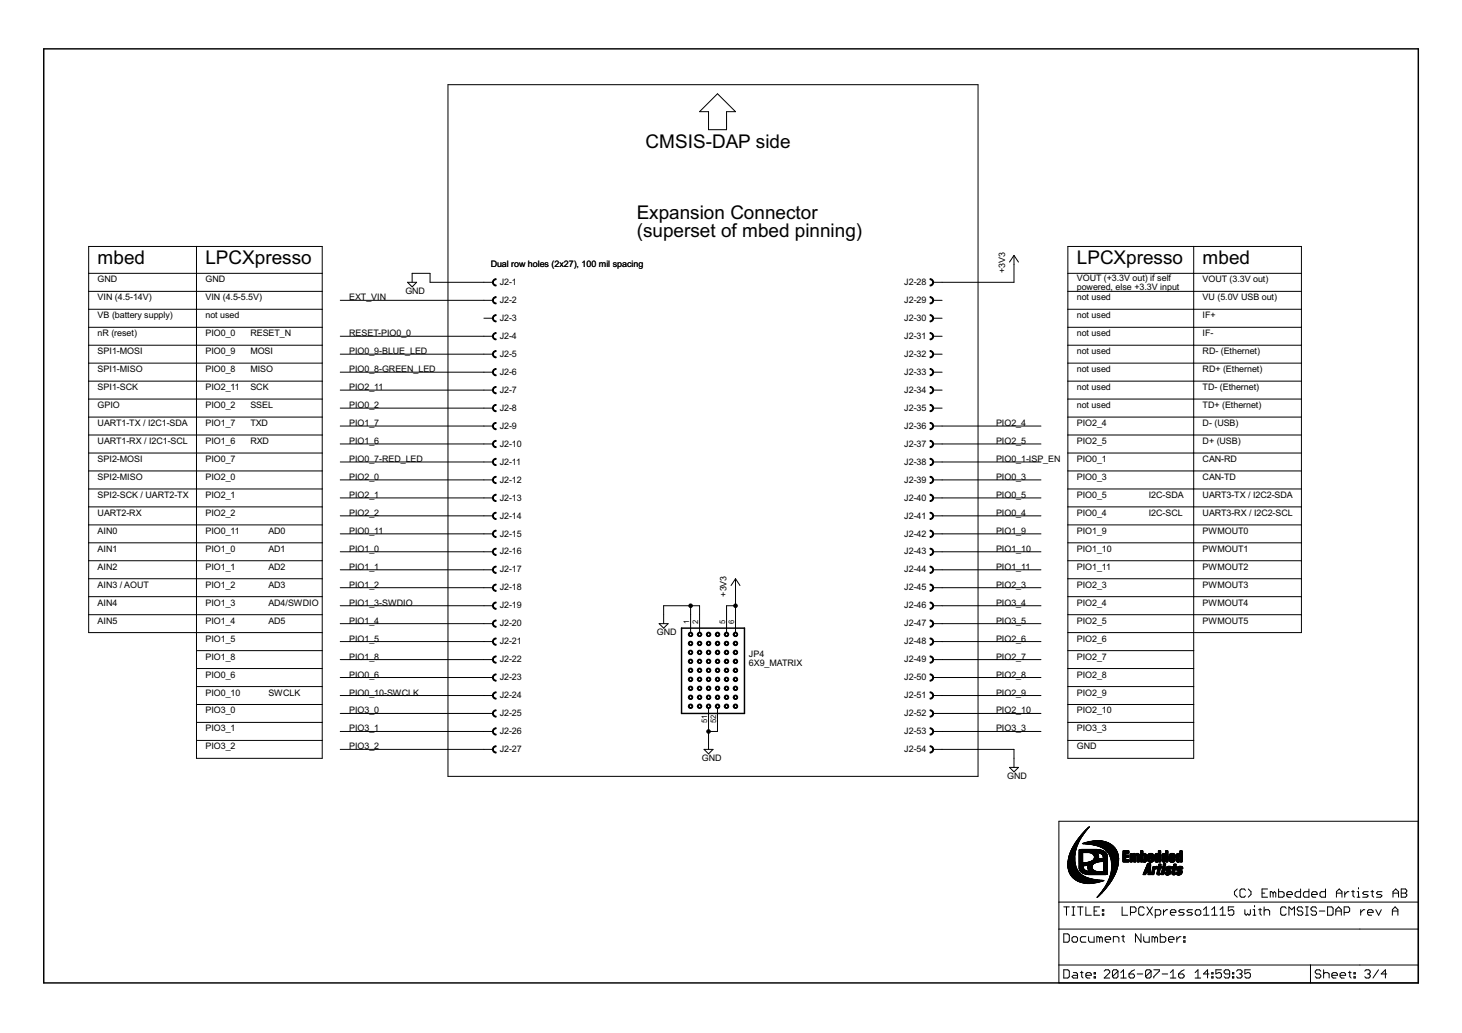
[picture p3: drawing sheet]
<svg xmlns="http://www.w3.org/2000/svg" width="297mm" height="210mm" viewBox="0 0 297 210" stroke-linecap="round" stroke-linejoin="round" font-family="sans-serif">
<defs><g id="words">
<g font-size="4.3">
<text x="131.2" y="30">CMSIS-DAP side</text>
<text x="129.4" y="44.6">Expansion Connector</text>
<text x="19.8" y="53.7">mbed</text>
<text x="41.7" y="53.7">LPCXpresso</text>
<text x="129.4" y="48.2">(superset of mbed pinning)</text>
<text x="218.8" y="53.7">LPCXpresso</text>
<text x="244.3" y="53.7">mbed</text>
</g>
<g font-size="2">
<text x="19.8" y="57.4">GND</text>
<text x="41.7" y="57.4">GND</text>
<text x="82.4" y="59.7">GND</text>
<text x="99.7" y="54.2">Dual row holes (2x27), 100 mil spacing</text>
<text x="101.5" y="57.9">J2-1</text>
<text x="183.7" y="57.9">J2-28</text>
<text x="204.2" y="55.5" transform="rotate(-90 204.2 55.5)">+3V3</text>
<text x="218.8" y="57.2">VOUT (+3.3V out) if self</text>
<text x="218.8" y="58.8">powered, else +3.3V input</text>
<text x="244.3" y="57.4">VOUT (3.3V out)</text>
<text x="19.8" y="61">VIN (4.5-14V)</text>
<text x="19.8" y="64.7">VB (battery supply)</text>
<text x="41.7" y="61">VIN (4.5-5.5V)</text>
<text x="41.7" y="64.7">not used</text>
<text x="70.9" y="61">EXT_VIN</text>
<text x="101.5" y="61.6">J2-2</text>
<text x="101.5" y="65.2">J2-3</text>
<text x="183.7" y="61.6">J2-29</text>
<text x="183.7" y="65.2">J2-30</text>
<text x="218.8" y="61">not used</text>
<text x="218.8" y="64.7">not used</text>
<text x="244.3" y="61">VU (5.0V USB out)</text>
<text x="244.3" y="64.7">IF+</text>
<text x="19.8" y="68.3">nR (reset)</text>
<text x="19.8" y="72">SPI1-MOSI</text>
<text x="41.7" y="68.3">PIO0_0</text>
<text x="41.7" y="72">PIO0_9</text>
<text x="50.9" y="68.3">RESET_N</text>
<text x="50.9" y="72">MOSI</text>
<text x="70.9" y="68.3">RESET-PIO0_0</text>
<text x="70.9" y="72">PIO0_9-BLUE_LED</text>
<text x="101.5" y="68.9">J2-4</text>
<text x="183.7" y="68.9">J2-31</text>
<text x="218.8" y="68.3">not used</text>
<text x="218.8" y="72">not used</text>
<text x="244.3" y="68.3">IF-</text>
<text x="244.3" y="72">RD- (Ethernet)</text>
<text x="19.8" y="75.6">SPI1-MISO</text>
<text x="41.7" y="75.6">PIO0_8</text>
<text x="50.9" y="75.6">MISO</text>
<text x="70.9" y="75.6">PIO0_8-GREEN_LED</text>
<text x="101.5" y="72.5">J2-5</text>
<text x="101.5" y="76.2">J2-6</text>
<text x="183.7" y="72.5">J2-32</text>
<text x="183.7" y="76.2">J2-33</text>
<text x="218.8" y="75.6">not used</text>
<text x="244.3" y="75.6">RD+ (Ethernet)</text>
<text x="19.8" y="79.3">SPI1-SCK</text>
<text x="19.8" y="82.9">GPIO</text>
<text x="41.7" y="79.3">PIO2_11</text>
<text x="41.7" y="82.9">PIO0_2</text>
<text x="50.9" y="79.3">SCK</text>
<text x="50.9" y="82.9">SSEL</text>
<text x="70.9" y="82.9">PIO0_2</text>
<text x="70.9" y="79.3">PIO2_11</text>
<text x="101.5" y="79.8">J2-7</text>
<text x="101.5" y="83.5">J2-8</text>
<text x="183.7" y="79.8">J2-34</text>
<text x="183.7" y="83.5">J2-35</text>
<text x="218.8" y="79.3">not used</text>
<text x="218.8" y="82.9">not used</text>
<text x="244.3" y="79.3">TD- (Ethernet)</text>
<text x="244.3" y="82.9">TD+ (Ethernet)</text>
<text x="19.8" y="86.6">UART1-TX / I2C1-SDA</text>
<text x="41.7" y="86.6">PIO1_7</text>
<text x="50.9" y="86.6">TXD</text>
<text x="70.9" y="86.6">PIO1_7</text>
<text x="101.5" y="87.1">J2-9</text>
<text x="183.7" y="87.1">J2-36</text>
<text x="202.4" y="86.6">PIO2_4</text>
<text x="218.8" y="86.6">PIO2_4</text>
<text x="244.3" y="86.6">D- (USB)</text>
<text x="19.8" y="90.2">UART1-RX / I2C1-SCL</text>
<text x="19.8" y="93.9">SPI2-MOSI</text>
<text x="41.7" y="90.2">PIO1_6</text>
<text x="41.7" y="93.9">PIO0_7</text>
<text x="50.9" y="90.2">RXD</text>
<text x="70.9" y="93.9">PIO0_7-RED_LED</text>
<text x="70.9" y="90.2">PIO1_6</text>
<text x="101.5" y="90.8">J2-10</text>
<text x="101.5" y="94.4">J2-11</text>
<text x="183.7" y="90.8">J2-37</text>
<text x="183.7" y="94.4">J2-38</text>
<text x="202.4" y="93.9">PIO0_1-ISP_EN</text>
<text x="202.4" y="90.2">PIO2_5</text>
<text x="218.8" y="90.2">PIO2_5</text>
<text x="218.8" y="93.9">PIO0_1</text>
<text x="244.3" y="90.2">D+ (USB)</text>
<text x="244.3" y="93.9">CAN-RD</text>
<text x="19.8" y="97.5">SPI2-MISO</text>
<text x="19.8" y="101.2">SPI2-SCK / UART2-TX</text>
<text x="41.7" y="97.5">PIO2_0</text>
<text x="41.7" y="101.2">PIO2_1</text>
<text x="70.9" y="97.5">PIO2_0</text>
<text x="70.9" y="101.2">PIO2_1</text>
<text x="101.5" y="98.1">J2-12</text>
<text x="101.5" y="101.7">J2-13</text>
<text x="183.7" y="98.1">J2-39</text>
<text x="183.7" y="101.7">J2-40</text>
<text x="202.4" y="97.5">PIO0_3</text>
<text x="202.4" y="101.2">PIO0_5</text>
<text x="218.8" y="97.5">PIO0_3</text>
<text x="218.8" y="101.2">PIO0_5</text>
<text x="233.4" y="101.2">I2C-SDA</text>
<text x="244.3" y="97.5">CAN-TD</text>
<text x="244.3" y="101.2">UART3-TX / I2C2-SDA</text>
<text x="19.8" y="104.8">UART2-RX</text>
<text x="41.7" y="104.8">PIO2_2</text>
<text x="70.9" y="104.8">PIO2_2</text>
<text x="101.5" y="105.4">J2-14</text>
<text x="183.7" y="105.4">J2-41</text>
<text x="202.4" y="104.8">PIO0_4</text>
<text x="218.8" y="104.8">PIO0_4</text>
<text x="233.4" y="104.8">I2C-SCL</text>
<text x="244.3" y="104.8">UART3-RX / I2C2-SCL</text>
<text x="19.8" y="108.5">AIN0</text>
<text x="19.8" y="112.1">AIN1</text>
<text x="41.7" y="108.5">PIO0_11</text>
<text x="41.7" y="112.1">PIO1_0</text>
<text x="54.5" y="108.5">AD0</text>
<text x="54.5" y="112.1">AD1</text>
<text x="70.9" y="108.5">PIO0_11</text>
<text x="70.9" y="112.1">PIO1_0</text>
<text x="101.5" y="109">J2-15</text>
<text x="101.5" y="112.7">J2-16</text>
<text x="183.7" y="109">J2-42</text>
<text x="183.7" y="112.7">J2-43</text>
<text x="202.4" y="108.5">PIO1_9</text>
<text x="202.4" y="112.1">PIO1_10</text>
<text x="218.8" y="108.5">PIO1_9</text>
<text x="218.8" y="112.1">PIO1_10</text>
<text x="244.3" y="108.5">PWMOUT0</text>
<text x="244.3" y="112.1">PWMOUT1</text>
<text x="19.8" y="115.8">AIN2</text>
<text x="19.8" y="119.4">AIN3 / AOUT</text>
<text x="41.7" y="115.8">PIO1_1</text>
<text x="41.7" y="119.4">PIO1_2</text>
<text x="54.5" y="115.8">AD2</text>
<text x="54.5" y="119.4">AD3</text>
<text x="70.9" y="115.8">PIO1_1</text>
<text x="70.9" y="119.4">PIO1_2</text>
<text x="101.5" y="116.3">J2-17</text>
<text x="101.5" y="120">J2-18</text>
<text x="183.7" y="116.3">J2-44</text>
<text x="183.7" y="120">J2-45</text>
<text x="202.4" y="115.8">PIO1_11</text>
<text x="202.4" y="119.4">PIO2_3</text>
<text x="218.8" y="115.8">PIO1_11</text>
<text x="218.8" y="119.4">PIO2_3</text>
<text x="244.3" y="115.8">PWMOUT2</text>
<text x="244.3" y="119.4">PWMOUT3</text>
<text x="19.8" y="123.1">AIN4</text>
<text x="41.7" y="123.1">PIO1_3</text>
<text x="54.5" y="123.1">AD4/SWDIO</text>
<text x="70.9" y="123.1">PIO1_3-SWDIO</text>
<text x="101.5" y="123.6">J2-19</text>
<text x="147.6" y="121.2" transform="rotate(-90 147.6 121.2)">+3V3</text>
<text x="183.7" y="123.6">J2-46</text>
<text x="202.4" y="123.1">PIO3_4</text>
<text x="218.8" y="123.1">PIO2_4</text>
<text x="244.3" y="123.1">PWMOUT4</text>
<text x="19.8" y="126.7">AIN5</text>
<text x="41.7" y="126.7">PIO1_4</text>
<text x="41.7" y="130.4">PIO1_5</text>
<text x="54.5" y="126.7">AD5</text>
<text x="70.9" y="126.7">PIO1_4</text>
<text x="70.9" y="130.4">PIO1_5</text>
<text x="101.5" y="127.3">J2-20</text>
<text x="101.5" y="130.9">J2-21</text>
<text x="133.5" y="129">GND</text>
<text x="183.7" y="127.3">J2-47</text>
<text x="183.7" y="130.9">J2-48</text>
<text x="202.4" y="130.4">PIO2_6</text>
<text x="202.4" y="126.7">PIO3_5</text>
<text x="218.8" y="126.7">PIO2_5</text>
<text x="218.8" y="130.4">PIO2_6</text>
<text x="244.3" y="126.7">PWMOUT5</text>
<text x="41.7" y="134">PIO1_8</text>
<text x="41.7" y="137.7">PIO0_6</text>
<text x="70.9" y="137.7">PIO0_6</text>
<text x="70.9" y="134">PIO1_8</text>
<text x="101.5" y="134.6">J2-22</text>
<text x="152.2" y="135.3">6X9_MATRIX</text>
<text x="152.2" y="133.5">JP4</text>
<text x="183.7" y="134.6">J2-49</text>
<text x="202.4" y="134">PIO2_7</text>
<text x="202.4" y="137.7">PIO2_8</text>
<text x="218.8" y="134">PIO2_7</text>
<text x="218.8" y="137.7">PIO2_8</text>
<text x="41.7" y="141.3">PIO0_10</text>
<text x="54.5" y="141.3">SWCLK</text>
<text x="70.9" y="141.3">PIO0_10-SWCLK</text>
<text x="101.5" y="138.2">J2-23</text>
<text x="101.5" y="141.9">J2-24</text>
<text x="183.7" y="138.2">J2-50</text>
<text x="183.7" y="141.9">J2-51</text>
<text x="202.4" y="141.3">PIO2_9</text>
<text x="218.8" y="141.3">PIO2_9</text>
<text x="41.7" y="145">PIO3_0</text>
<text x="41.7" y="148.6">PIO3_1</text>
<text x="70.9" y="145">PIO3_0</text>
<text x="70.9" y="148.6">PIO3_1</text>
<text x="101.5" y="145.5">J2-25</text>
<text x="101.5" y="149.2">J2-26</text>
<text x="183.7" y="145.5">J2-52</text>
<text x="183.7" y="149.2">J2-53</text>
<text x="202.4" y="145">PIO2_10</text>
<text x="202.4" y="148.6">PIO3_3</text>
<text x="218.8" y="145">PIO2_10</text>
<text x="218.8" y="148.6">PIO3_3</text>
<text x="41.7" y="152.3">PIO3_2</text>
<text x="70.9" y="152.3">PIO3_2</text>
<text x="101.5" y="152.8">J2-27</text>
<text x="142.6" y="154.6">GND</text>
<text x="183.7" y="152.8">J2-54</text>
<text x="218.8" y="152.3">GND</text>
<text x="204.6" y="158.2">GND</text>
</g>
<g font-size="1.7">
<text x="140.1" y="126.9" transform="rotate(-90 140.1 126.9)">1</text>
<text x="141.9" y="126.9" transform="rotate(-90 141.9 126.9)">2</text>
<text x="147.4" y="126.9" transform="rotate(-90 147.4 126.9)">5</text>
<text x="149.2" y="126.9" transform="rotate(-90 149.2 126.9)">6</text>
<text x="143.7" y="147" transform="rotate(-90 143.7 147)">51</text>
<text x="145.5" y="147" transform="rotate(-90 145.5 147)">52</text>
</g>
</g></defs>
<g fill="#000" stroke="#000" stroke-width=".2">
<path d="M91 17.2h107.7zM198.7 17.2v140.6zM142.1 22.7l3.7-3.7zM142.1 22.7h1.9zM144 22.7v3.7zM144 26.4h3.6zM147.6 22.7v3.7zM147.6 22.7h1.8zM145.8 19l3.6 3.7zM18 59.2h21.9zM18 50.1h21.9zM18 55.5v3.7z"/>
<path d="M18 50.1v5.4zM18 55.5h21.9zM39.9 55.5h25.6zM39.9 55.5v3.7zM39.9 50.1v5.4zM39.9 50.1h25.6zM65.5 50.1v5.4zM65.5 55.5v3.7zM39.9 59.2h25.6zM65.5 59.2v3.6zM82.8 57.4h1.8zM83.7 55.5v1.9z"/>
<path d="M82.8 57.4l.9 .9zM84.6 57.4l-.9 .9zM87.4 55.5v1.9zM83.7 55.5h3.7zM98.3 57.4h1.9zM87.4 57.4h10.9zM189.6 57.4h1.8zM191.4 57.4h14.6zM206 51.9v1.8zM206 51.9l-.9 1.4zM206 53.7v3.7zM206 51.9l.9 1.4z"/>
<path d="M217 55.5h25.5zM217 55.5v3.7zM217 50.1v5.4zM217 50.1h25.5zM242.5 50.1h21.9zM242.5 50.1v5.4zM242.5 55.5h21.9zM242.5 55.5v3.7zM217 59.2h25.5zM242.5 59.2h21.9zM242.5 59.2v3.6zM264.4 55.5v3.7z"/>
<path d="M264.4 50.1v5.4zM18 70.1h21.9zM18 66.5h21.9zM18 62.8h21.9zM18 73.8h21.9zM18 77.4h21.9zM18 73.8v3.6zM18 70.1v3.7zM18 66.5v3.6zM18 62.8v3.7zM18 59.2v3.6zM39.9 66.5v3.6z"/>
<path d="M39.9 62.8v3.7zM39.9 59.2v3.6zM39.9 70.1v3.7zM39.9 73.8v3.6zM39.9 62.8h25.6zM65.5 62.8v3.7zM39.9 66.5h25.6zM65.5 66.5v3.6zM39.9 70.1h25.6zM65.5 70.1v3.7zM39.9 73.8h25.6zM39.9 77.4h25.6z"/>
<path d="M65.5 73.8v3.6zM69.1 61h29.2zM69.1 68.3h29.2zM98.3 61h1.9zM98.3 64.7h1.9zM98.3 68.3h1.9zM98.3 72h1.9zM98.3 75.6h1.9zM98.3 79.3h1.9zM69.1 75.6h29.2zM69.1 72h29.2zM69.1 79.3h29.2z"/>
<path d="M189.6 61h1.8zM189.6 64.7h1.8zM189.6 68.3h1.8zM189.6 72h1.8zM189.6 75.6h1.8zM189.6 79.3h1.8zM217 66.5v3.6zM217 62.8v3.7zM217 59.2v3.6zM217 70.1v3.7zM217 73.8v3.6zM217 62.8h25.5z"/>
<path d="M242.5 62.8h21.9zM242.5 62.8v3.7zM217 66.5h25.5zM242.5 66.5h21.9zM242.5 66.5v3.6zM217 70.1h25.5zM242.5 70.1h21.9zM242.5 70.1v3.7zM242.5 73.8h21.9zM217 73.8h25.5zM217 77.4h25.5zM242.5 73.8v3.6z"/>
<path d="M242.5 77.4h21.9zM264.4 73.8v3.6zM264.4 70.1v3.7zM264.4 66.5v3.6zM264.4 62.8v3.7zM264.4 59.2v3.6zM18 81.1h21.9zM18 84.8h21.9zM18 88.4h21.9zM18 92.1h21.9zM18 95.7h21.9zM18 99.4h21.9z"/>
<path d="M18 95.7v3.7zM18 92.1v3.6zM18 88.4v3.7zM18 84.8v3.6zM18 81.1v3.7zM18 77.4v3.7zM39.9 77.4v3.7zM39.9 81.1v3.7zM39.9 84.8v3.6zM39.9 88.4v3.7zM39.9 92.1v3.6zM39.9 95.7v3.7z"/>
<path d="M65.5 77.4v3.7zM39.9 81.1h25.6zM39.9 84.8h25.6zM65.5 81.1v3.7zM65.5 84.8v3.6zM39.9 88.4h25.6zM39.9 92.1h25.6zM65.5 88.4v3.7zM65.5 92.1v3.6zM39.9 95.7h25.6zM39.9 99.4h25.6zM65.5 95.7v3.7z"/>
<path d="M98.3 82.9h1.9zM98.3 86.6h1.9zM98.3 90.2h1.9zM98.3 93.9h1.9zM98.3 97.5h1.9zM69.1 93.9h29.2zM69.1 82.9h29.2zM69.1 90.2h29.2zM69.1 86.6h29.2zM69.1 97.5h29.2zM189.6 82.9h1.8zM189.6 86.6h1.8z"/>
<path d="M189.6 90.2h1.8zM189.6 93.9h1.8zM189.6 97.5h1.8zM191.4 93.9h20.1zM191.4 97.5h20.1zM191.4 86.6h20.1zM191.4 90.2h20.1zM217 77.4v3.7zM217 81.1v3.7zM217 84.8v3.6zM217 88.4v3.7zM217 92.1v3.6z"/>
<path d="M217 95.7v3.7zM242.5 77.4v3.7zM242.5 81.1h21.9zM217 81.1h25.5zM217 84.8h25.5zM242.5 81.1v3.7zM242.5 84.8h21.9zM242.5 84.8v3.6zM217 88.4h25.5zM217 92.1h25.5zM217 95.7h25.5zM217 99.4h25.5z"/>
<path d="M242.5 99.4h21.9zM242.5 95.7v3.7zM242.5 95.7h21.9zM242.5 92.1v3.6zM242.5 92.1h21.9zM242.5 88.4v3.7zM242.5 88.4h21.9zM264.4 95.7v3.7zM264.4 92.1v3.6zM264.4 88.4v3.7zM264.4 84.8v3.6zM264.4 81.1v3.7z"/>
<path d="M264.4 77.4v3.7zM18 103h21.9zM18 106.7h21.9zM18 110.3h21.9zM18 113.9h21.9zM18 117.6h21.9zM18 113.9v3.7zM18 110.3v3.6zM18 106.7v3.6zM18 103v3.7zM18 99.4v3.6zM39.9 99.4v3.6z"/>
<path d="M39.9 103v3.7zM39.9 106.7v3.6zM39.9 110.3v3.6zM39.9 113.9v3.7zM65.5 99.4v3.6zM39.9 103h25.6zM39.9 106.7h25.6zM65.5 103v3.7zM65.5 106.7v3.6zM39.9 110.3h25.6zM39.9 113.9h25.6zM65.5 110.3v3.6z"/>
<path d="M65.5 113.9v3.7zM39.9 117.6h25.6zM98.3 101.2h1.9zM98.3 104.8h1.9zM98.3 108.5h1.9zM98.3 112.1h1.9zM98.3 115.8h1.9zM98.3 119.4h1.9zM69.1 108.5h29.2zM69.1 112.1h29.2zM69.1 115.8h29.2zM69.1 119.4h29.2z"/>
<path d="M69.1 101.2h29.2zM69.1 104.8h29.2zM149.4 117.6v1.8zM149.4 117.6l-.9 1.4zM149.4 119.4v3.7zM149.4 117.6l.9 1.4zM189.6 101.2h1.8zM189.6 104.8h1.8zM189.6 108.5h1.8zM189.6 112.1h1.8zM189.6 115.8h1.8zM189.6 119.4h1.8z"/>
<path d="M191.4 104.8h20.1zM191.4 101.2h20.1zM191.4 108.5h20.1zM191.4 112.1h20.1zM191.4 115.8h20.1zM191.4 119.4h20.1zM217 99.4v3.6zM217 103v3.7zM217 106.7v3.6zM217 110.3v3.6zM217 113.9v3.7zM217 103h25.5z"/>
<path d="M217 106.7h25.5zM217 110.3h25.5zM217 113.9h25.5zM217 117.6h25.5zM242.5 117.6h21.9zM242.5 113.9v3.7zM242.5 113.9h21.9zM242.5 110.3v3.6zM242.5 110.3h21.9zM242.5 106.7v3.6zM242.5 106.7h21.9zM242.5 103v3.7z"/>
<path d="M242.5 103h21.9zM242.5 99.4v3.6zM264.4 113.9v3.7zM264.4 110.3v3.6zM264.4 106.7v3.6zM264.4 103v3.7zM264.4 99.4v3.6zM18 121.2h21.9zM18 124.9h21.9zM18 128.5h21.9zM18 124.9v3.6zM18 121.2v3.7z"/>
<path d="M18 117.6v3.6zM39.9 117.6v3.6zM39.9 121.2v3.7zM39.9 124.9v3.6zM39.9 135.8v3.7zM39.9 132.2v3.6zM39.9 128.5v3.7zM39.9 121.2h25.6zM65.5 117.6v3.6zM65.5 121.2v3.7zM39.9 124.9h25.6zM39.9 128.5h25.6z"/>
<path d="M65.5 124.9v3.6zM39.9 132.2h25.6zM65.5 128.5v3.7zM39.9 135.8h25.6zM65.5 132.2v3.6zM39.9 139.5h25.6zM65.5 135.8v3.7zM98.3 123.1h1.9zM98.3 126.7h1.9zM98.3 130.4h1.9zM98.3 134h1.9zM98.3 137.7h1.9z"/>
<path d="M69.1 137.7h29.2zM69.1 123.1h29.2zM69.1 126.7h29.2zM69.1 130.4h29.2zM69.1 134h29.2zM133.9 126.7h1.8zM134.8 124.9v1.8zM133.9 126.7l.9 .9zM134.8 123.1v1.8zM135.7 126.7l-.9 .9zM140.3 124.9v3.6zM134.8 123.1h5.5z"/>
<path d="M140.3 123.1v1.8zM142.1 124.9v3.6zM142.1 123.1v1.8zM140.3 123.1h1.8zM147.6 124.9v3.6zM147.6 123.1v1.8zM147.6 123.1h1.8zM149.4 124.9v3.6zM149.4 123.1v1.8zM189.6 123.1h1.8zM189.6 126.7h1.8zM189.6 130.4h1.8z"/>
<path d="M189.6 134h1.8zM189.6 137.7h1.8zM191.4 126.7h20.1zM191.4 130.4h20.1zM191.4 134h20.1zM191.4 137.7h20.1zM191.4 123.1h20.1zM217 117.6v3.6zM217 121.2v3.7zM217 124.9v3.6zM217 128.5v3.7zM217 132.2v3.6z"/>
<path d="M217 135.8v3.7zM217 121.2h25.5zM217 124.9h25.5zM217 128.5h25.5zM217 132.2h25.5zM217 135.8h25.5zM217 139.5h25.5zM242.5 135.8v3.7zM242.5 132.2v3.6zM242.5 128.5v3.7zM242.5 128.5h21.9zM242.5 124.9v3.6z"/>
<path d="M242.5 124.9h21.9zM242.5 121.2v3.7zM242.5 121.2h21.9zM242.5 117.6v3.6zM264.4 124.9v3.6zM264.4 121.2v3.7zM264.4 117.6v3.6zM39.9 150.5v3.6zM39.9 146.8v3.7zM39.9 143.2v3.6zM39.9 139.5v3.7zM39.9 143.2h25.6z"/>
<path d="M65.5 139.5v3.7zM39.9 146.8h25.6zM65.5 143.2v3.6zM39.9 150.5h25.6zM65.5 146.8v3.7zM65.5 150.5v3.6zM39.9 154.1h25.6zM91 17.2v140.6zM98.3 141.3h1.9zM98.3 145h1.9zM98.3 148.6h1.9zM98.3 152.3h1.9z"/>
<path d="M69.1 141.3h29.2zM69.1 145h29.2zM69.1 148.6h29.2zM69.1 152.3h29.2zM143 152.3h1.9zM144 145v1.8zM144 143.9v1.1zM144 150.5v1.8zM143 152.3l1 .9zM144 146.8v1.8zM144 148.6v1.9zM144 148.6h1.8z"/>
<path d="M144.9 152.3l-.9 .9zM145.8 145v1.8zM145.8 143.9v1.1zM145.8 146.8v1.8zM189.6 141.3h1.8zM189.6 145h1.8zM189.6 148.6h1.8zM189.6 152.3h1.8zM191.4 152.3h14.6zM91 157.8h107.7zM205.1 155.9h1.8zM206 154.1v1.8z"/>
<path d="M205.1 155.9l.9 .9zM206 152.3v1.8zM206.9 155.9l-.9 .9zM191.4 141.3h20.1zM191.4 145h20.1zM191.4 148.6h20.1zM217 139.5v3.7zM217 143.2v3.6zM217 146.8v3.7zM217 150.5v3.6zM217 143.2h25.5zM217 146.8h25.5z"/>
<path d="M217 150.5h25.5zM217 154.1h25.5zM242.5 150.5v3.6zM242.5 146.8v3.7zM242.5 143.2v3.6zM242.5 139.5v3.7zM215.1 166.9h73.1zM288.2 166.9v16.4zM215.1 199.7h51.2zM215.1 196.1v3.6zM215.1 196.1h51.2zM215.1 188.8v7.3z"/>
<path d="M215.1 183.3v5.5zM215.1 183.3h73.1zM215.1 166.9v16.4zM216.1 197.1v1.6zM216.1 198.7h.9zM216.1 184.3h1.2zM216.1 189.8v1.7zM216.1 191.5h.9zM216.7 184.3v1.7zM217 198.7l.3-.2zM216.1 197.1h.9zM217 191.5l.3-.3z"/>
<path d="M216.1 189.8h.9zM217.3 197.3v1.2zM217 197.1l.3 .2zM217.3 190v1.2zM217 189.8l.3 .2zM218.1 198.2l-.3 .3zM217.8 186h.6zM217.8 184.3h.6zM217.8 190.6v.6zM217.8 191.2l.3 .3zM218.1 197.6h.6zM217.8 198.5l.3 .2z"/>
<path d="M218.1 198.2h.8zM218.1 184.3v1.7zM218.1 191.5h.6zM218.1 190.3l-.3 .3zM218.7 197.6l.2 .3zM218.9 191.2l-.2 .3zM218.1 190.3h.6zM218.9 197.9v.8zM218.1 198.7h.8zM218.9 184.3h1.1zM218.9 190.6v.6zM218.7 190.3l.2 .3z"/>
<path d="M219.5 197.6h.5zM219.5 184.3v1.7zM219.5 190.6v.6zM219.5 191.2l.3 .3zM219.8 197.3v1.2zM219.8 198.5l.2 .2zM219.8 190.3l-.3 .3zM219.8 191.5h.8zM220.6 197.9v.6zM220.6 197.9l.3-.3zM220.6 184.3v1.7zM220.6 186h1.1z"/>
<path d="M219.8 190.3h.8zM220.6 198.5l.3 .2zM220.9 197.6h.5zM221.2 190.3v.9zM221.2 191.2l.2 .3zM220.9 198.7h.5zM221.4 197.6l.3 .3zM221.4 191.5h.9zM221.7 197.9v.3zM220.6 198.2h1.1zM222.3 197.6h.3zM222.3 197.6v.3z"/>
<path d="M222.3 198.5h.3zM222.3 198.5v.2zM222.3 184.3v1.7zM222.3 186h1.1zM222.3 185.1h.5zM222.3 190.3v1.2zM222.6 197.6v.3zM222.3 197.9h.3zM222.6 198.5v.2zM222.3 198.7h.3zM222.8 190.3v1.2zM222.8 190.3h.3z"/>
<path d="M223.1 190.3l.3 .3zM222.3 184.3h1.1zM223.4 190.6v.9zM223.4 190.6l.3-.3zM223.7 190.3l.3 .3zM224 184.8h.3zM224 184.8v.3zM224 185.7h.3zM224 185.7v.3zM224 190.6v.9zM224.3 184.8v.3zM224 185.1h.3z"/>
<path d="M224.3 185.7v.3zM224 186h.3zM224.3 198.7l1.2-1.1zM224.5 190.6v.6zM224.5 190.6l.3-.3zM224.6 197.1l-.3 .2zM224.5 191.2l.3 .3zM224.8 190.3h.6zM224.6 197.1h.6zM224.8 191.5h.6zM225.4 190.3l.3 .3zM224.3 198.7h1.2z"/>
<path d="M225.5 197.3v.3zM225.2 197.1l.3 .2zM225.7 190.6v.3zM224.5 190.9h1.2zM226 197.3v1.2zM226 197.3l.3-.2zM226 198.5l1.1-1.2zM226.2 190.3v1.2zM226.2 190.3h.9zM226.3 197.1h.6zM226 198.5l.3 .2zM226.9 197.1l.2 .2z"/>
<path d="M226.3 198.7h.6zM227.1 190.3l.2 .3zM227.1 197.3v1.2zM227.1 198.5l-.2 .2zM227.3 190.6v.9zM228.3 197.1l-.6 .5zM227.7 198.7h1.1zM227.9 190.3h.6zM228 184.3v1.7zM228 186h1.1zM228.2 190v1.2zM228.2 191.2l.3 .3z"/>
<path d="M228.3 197.1v1.6zM229.4 197.9v.6zM229.4 198.5l.3 .2zM229.7 198.7h.5zM229.7 184.3v1.7zM229.7 184.3h.8zM229.9 197.3l-.5 .6zM230.2 198.7l.3-.2zM229.4 197.9h.8zM229.9 197.3l.6-.2zM230.5 198.2v.3zM230.2 197.9l.3 .3z"/>
<path d="M230.5 184.3l.3 .3zM229.7 185.4h.8zM230.7 189.8v1.7zM230.7 189.8l1.1 1.7zM230.8 184.6v.5zM230.5 185.4l.3-.3zM231.1 197.9h1.1zM231.4 184.6v1.1zM231.4 185.7l.2 .3zM231.6 184.3l-.2 .3zM231.6 186h.6zM231.8 189.8v1.7z"/>
<path d="M231.6 184.3h.6zM232.2 186l.3-.3zM232.4 190.3v.9zM232.4 191.2l.3 .3zM232.2 184.3l.3 .3zM232.7 191.5h.8zM232.7 197.3v1.2zM232.7 197.3l.3-.2zM232.7 198.5l1.2-1.2zM233 197.1h.6zM232.7 198.5l.3 .2zM233 184.3l1.1 1.7z"/>
<path d="M233.5 190.3v1.2zM233.6 197.1l.3 .2zM233 198.7h.6zM233.9 197.3v1.2zM233.9 198.5l-.3 .2zM234.1 190.3v1.2zM234.1 190.3h.2zM234.1 184.3l-1.1 1.7zM234.3 190.3l.3 .3zM234.4 197.1h1.1zM234.4 198.5v.2zM234.6 190.6v.9z"/>
<path d="M234.6 190.6l.3-.3zM234.7 184.8v1.7zM234.7 184.8h.9zM234.9 190.3l.3 .3zM235.2 190.6v.9zM235.5 197.1v.2zM235.5 197.3l-1.1 1.2zM235.6 184.8l.2 .3zM234.7 186h.9zM235.7 189.8v1.7zM235.7 191.5h.9zM235.8 185.1v.6z"/>
<path d="M235.8 185.7l-.2 .3zM236.1 197.9h1.1zM236.4 184.8v1.2zM236.4 185.4l.6-.6zM236.9 191.2l-.3 .3zM235.7 190.3h.9zM236.9 190.6v.6zM236.6 190.3l.3 .3zM237 184.8h.2zM237.4 190.6v.6zM237.4 190.6l.3-.3zM237.4 191.2l.3 .3z"/>
<path d="M237.7 190.3h.6zM238.3 197.1l-.5 .5zM237.8 198.7h1.1zM237.8 185.1v.6zM237.8 185.1l.3-.3zM237.8 185.7l.3 .3zM238.1 184.8h.5zM237.7 191.5h.6zM238.3 190.3l.2 .3zM238.3 197.1v1.6zM238.5 190.6v.3zM237.4 190.9h1.1z"/>
<path d="M238.1 186h.5zM238.6 184.8l.3 .3zM238.9 185.1v.3zM237.8 185.4h1.1zM239.1 190.3v1.2zM239.1 190.9l.5-.6zM239.5 197.9v.6zM239.5 198.5l.3 .2zM239.5 186h.8zM239.5 185.1l.3-.3zM239.6 190.3h.3zM239.8 198.7h.5z"/>
<path d="M239.5 185.1l.3 .3zM239.8 184.8h.8zM240 197.3l-.5 .6zM240.3 198.7l.3-.2zM239.5 197.9h.8zM240.3 186l.3-.3zM239.8 185.4h.5zM240.5 190.3h.3zM240.5 190.3v.3zM240.5 191.2h.3zM240.5 191.2v.3zM240 197.3l.6-.2z"/>
<path d="M240.6 198.2v.3zM240.3 197.9l.3 .3zM240.3 185.4l.3 .3zM240.8 190.3v.3zM240.5 190.6h.3zM240.8 191.2v.3zM240.5 191.5h.3zM241.2 186h.8zM241.4 184.8l-.2 .3zM241.2 185.1l.2 .3zM241.4 184.8h.9zM242 186l.3-.3z"/>
<path d="M241.4 185.4h.6zM242 185.4l.3 .3zM242.8 197.6l.6-.5zM242.8 198.7h1.1zM242.8 185.1v.6zM242.8 185.7l.3 .3zM243.1 186h.6zM243.1 184.8l-.3 .3zM243.4 197.1v1.6zM243.7 186l.3-.3zM243.1 184.8h.6zM244 185.1v.6z"/>
<path d="M243.7 184.8l.3 .3zM244.5 197.9h1.1zM244.5 184.8l.6-.5zM244.5 186h1.1zM245.1 184.3v1.7zM245.3 197.1v1.6zM245.3 197.1l-.8 .8zM246.2 197.6h.3zM246.2 197.6v.3zM246.2 198.5h.3zM246.2 198.5v.2zM246.2 184.8l.6-.5z"/>
<path d="M246.2 186h1.1zM246.5 197.6v.3zM246.2 197.9h.3zM246.5 198.5v.2zM246.2 198.7h.3zM246.8 184.3v1.7zM247 197.1v.8zM247 197.9l.6-.3zM247 198.5l.3 .2zM247.6 197.6h.3zM247.9 197.6l.3 .3zM247.3 198.7h.6z"/>
<path d="M248.4 184.3l-.5 .5zM247.9 186h1.1zM247 197.1h1.2zM248.2 197.9v.6zM247.9 198.7l.3-.2zM248.4 184.3v1.7zM248.7 198.5l.3 .2zM248.7 197.3v.3zM248.7 197.6l.3 .3zM249 198.7h.6zM249 197.1l-.3 .2zM249 197.9h.8z"/>
<path d="M249.8 198.5l-.2 .2zM249 197.1h.6zM249.6 184.3v.8zM249.6 185.1l.5-.3zM249.8 197.3v1.2zM249.6 197.1l.2 .2zM249.6 185.7l.2 .3zM250.1 184.8h.3zM250.4 197.6h.3zM250.4 197.6v.3zM250.4 198.5h.3zM250.4 198.5v.2z"/>
<path d="M250.4 184.8l.3 .3zM249.8 186h.6zM250.7 197.6v.3zM250.4 197.9h.3zM250.7 198.5v.2zM250.4 198.7h.3zM249.6 184.3h1.1zM250.7 185.1v.6zM250.7 185.7l-.3 .3zM250.8 181.2v.6zM250.8 181.2l.6-.6zM251.2 197.3l.3-.2z"/>
<path d="M250.8 181.8l.6 .5zM251.5 197.1h.6zM251.2 198.5l.3 .2zM251.9 180.9v1.1zM251.9 182l.3 .3zM252.1 197.1l.2 .2zM251.8 197.9h.3zM252.1 197.9l.2 .3zM251.5 198.7h.6zM252.2 180.6l-.3 .3zM252.2 182.3h.6zM252.3 197.3v.3z"/>
<path d="M252.3 197.6l-.2 .3zM252.3 198.2v.3zM252.3 198.5l-.2 .2zM252.2 180.6h.6zM252.8 182.3l.2-.3zM252.9 197.1v.8zM252.9 197.9l.6-.3zM252.9 184.8v.9zM252.9 185.7l.3 .3zM252.8 180.6l.2 .3zM252.9 198.5l.3 .2zM253.5 185.7l-.3 .3z"/>
<path d="M253.5 197.6h.2zM253.5 185.7l.3 .3zM253.6 182.3l.6-.5zM253.7 197.6l.3 .3zM253.2 198.7h.5zM253.8 186l.2-.3zM252.9 197.1h1.1zM254 197.9v.6zM253.7 198.7l.3-.2zM254 184.8v.9zM254.2 181.2v.6zM253.6 180.6l.6 .6z"/>
<path d="M254.6 184.8h.3zM254.6 186h.6zM254.9 184.8v1.2zM254.9 184v.3zM255.7 184.8h.6zM256 184.6v1.1zM256 185.7l.3 .3zM256.4 180.6v1.7zM256.4 182.3h1.1zM256.4 181.5h.6zM256.8 184.3v1.7zM256.8 185.1l.3-.3z"/>
<path d="M257.1 184.8h.6zM256.4 180.6h1.1zM257.7 184.8l.3 .3zM258 185.1v.9zM258.1 181.2v1.1zM258.1 181.2h.3zM258.4 181.2l.3 .3zM258.7 181.5v.8zM258.9 181.2l-.2 .3zM258.9 181.2l.3 .3zM259.2 181.5v.8zM259.8 180.6v1.7z"/>
<path d="M259.8 182.3h.8zM260.2 184.6v1.1zM260.2 185.7l.3 .3zM260.5 184.3l-.3 .3zM260.5 186h.5zM260.6 182.3l.3-.3zM259.8 181.2h.8zM260.9 181.5v.5zM260.6 181.2l.3 .3zM260.5 184.3h.5zM261 186l.3-.3zM261 184.3l.3 .3z"/>
<path d="M261.5 181.5v.5zM261.7 181.2l-.2 .3zM261.5 182l.2 .3zM261.7 181.2h.6zM261.9 184.3v1.7zM261.9 184.3l.5 .5zM261.7 182.3h.6zM262.3 181.2l.3 .3zM263 184.3l-.6 .5zM262.6 181.5v.3zM261.5 181.8h1.1zM263 184.3v1.7z"/>
<path d="M263.1 181.5v.5zM263.4 181.2l-.3 .3zM263.1 182l.3 .3zM263.4 181.2h.8zM263.6 184.6v.2zM263.6 184.8l.2 .3zM263.8 184.3l-.2 .3zM263.8 185.1h.6zM263.6 185.7l.2 .3zM264.2 180.6v1.7zM263.4 182.3h.8zM263.8 184.3h.6z"/>
<path d="M264.4 185.1l.3 .3zM263.8 186h.6zM264.4 184.3l.3 .3zM264.7 185.4v.3zM264.7 185.7l-.3 .3zM264.8 181.5v.5zM265.1 181.2l-.3 .3zM264.8 182l.3 .3zM265.1 181.2h.8zM265.2 186h.6zM265.2 184.3h.6zM265.5 184.3v1.7z"/>
<path d="M265.9 180.6v1.7zM265.1 182.3h.8zM266.3 196.1v3.6zM266.3 196.1h10zM266.3 199.7h21.9zM266.4 184.6v.2zM266.4 184.8l.2 .3zM266.5 181.5v.5zM266.8 181.2l-.3 .3zM266.6 184.3l-.2 .3zM266.6 185.1h.6zM266.4 185.7l.2 .3z"/>
<path d="M266.5 182l.3 .3zM266.8 181.2h.5zM266.6 184.3h.6zM267.2 185.1l.3 .3zM266.6 186h.6zM267.2 197.3v.3zM267.2 197.6l.3 .3zM266.8 182.3h.5zM267.3 181.2l.3 .3zM267.2 184.3l.3 .3zM267.5 185.4v.3zM267.5 185.7l-.3 .3z"/>
<path d="M267.2 197.3l.3-.2zM267.5 197.9h.6zM267.2 198.5l.3 .2zM267.6 181.5v.3zM266.5 181.8h1.1zM268.1 185.1h1.1zM267.5 197.1h.6zM268.1 197.9l.3 .3zM267.5 198.7h.6zM268.2 181.5v.5zM268.5 181.2l-.3 .3zM268.1 197.1l.3 .2z"/>
<path d="M268.4 198.2v.3zM268.4 198.5l-.3 .2zM268.2 182l.3 .3zM268.5 181.2h.8zM268.9 197.1v1.6zM268.9 197.9l.3-.3zM269.2 197.6h.5zM269.3 180.6v1.7zM268.5 182.3h.8zM269.7 184.3v1.7zM269.7 186h.9zM269.7 197.6l.3 .3z"/>
<path d="M270 197.9v.8zM270.6 186l.2-.3zM269.7 184.3h.9zM270.6 197.9v.6zM270.6 197.9l.3-.3zM270.8 184.6v1.1zM270.6 184.3l.2 .3zM270.6 198.5l.3 .2zM270.9 197.6h.5zM271.4 184.8v1.2zM271.4 184.8l.6-.5zM271.4 185.1h1.1z"/>
<path d="M270.9 198.7h.5zM271.4 197.6l.3 .3zM271.5 181.2v1.1zM271.5 181.2l.6-.6zM271.5 181.5h1.1zM271.7 197.9v.3zM270.6 198.2h1.1zM272 184.3l.5 .5zM272.1 180.6l.5 .6zM272.3 197.9v.6zM272.3 197.9l.3-.3zM272.5 184.8v1.2z"/>
<path d="M272.3 198.5l.3 .2zM272.6 197.6h.5zM272.6 181.2v1.1zM273.1 184.3v1.7zM273.1 184.3h.8zM272.6 198.7h.5zM273.1 197.6l.3 .3zM273.2 181.2v1.1zM273.8 181.2l-.6 .6zM273.4 197.9v.3zM272.3 198.2h1.1zM273.8 181.2h.3z"/>
<path d="M273.9 184.3l.3 .3zM273.1 185.4h.8zM274 197.6h.5zM274.2 184.6v.5zM274.2 185.1l-.3 .3zM274.2 197.3v1.2zM274.2 198.5l.3 .2zM274.6 181.2h.6zM274.9 180.9v1.1zM274.9 182l.3 .3zM275.1 197.6h.3zM275.1 197.6v.3z"/>
<path d="M275.1 198.5h.3zM275.1 198.5v.2zM275.4 197.6v.3zM275.1 197.9h.3zM275.4 198.5v.2zM275.1 198.7h.3zM275.7 181.2h.3zM275.7 182.3h.6zM276 181.2v1.1zM276 180.4v.2zM215.1 188.8h61.2zM276.3 196.1h11.9z"/>
<path d="M276.5 184.8v1.2zM277 184.8l-.5 .6zM276.9 182.3h.8zM277.1 181.2l-.2 .3zM277 184.8h.3zM276.9 181.5l.2 .3zM277.1 181.2h.9zM277.3 197.3l.3-.2zM277.6 197.1h.5zM277.3 198.5l.3 .2zM277.7 182.3l.3-.3zM277.1 181.8h.6z"/>
<path d="M277.9 185.1v.6zM277.9 185.1l.2-.3zM277.7 181.8l.3 .2zM278.1 197.1l.3 .2zM277.8 197.9h.3zM278.1 197.9l.3 .3zM277.6 198.7h.5zM277.9 185.7l.2 .3zM278.1 184.8h.6zM278.4 197.3v.3zM278.4 197.6l-.3 .3zM278.4 198.2v.3z"/>
<path d="M278.4 198.5l-.3 .2zM278.5 181.2h.6zM278.1 186h.6zM278.7 184.8l.3 .3zM278.8 180.9v1.1zM278.8 182l.3 .3zM280.1 197.1l-1.1 1.6zM279 185.1v.3zM277.9 185.4h1.1zM279.5 184.8l.6 1.2zM279.7 182.3h.8zM279.9 181.2l-.2 .3z"/>
<path d="M279.7 181.5l.2 .3zM279.9 181.2h.9zM280.6 184.8l-.5 1.2zM280.5 182.3l.3-.3zM279.9 181.8h.6zM280.6 197.9h1.1zM280.5 181.8l.3 .2zM281.5 197.1v1.6zM281.5 197.1l-.9 .8zM282.9 184.8v1.2zM283.4 184.3l-.5 .5zM282.9 185.1h1.1z"/>
<path d="M283 181.2v1.1zM283 181.2l.6-.6zM283 181.5h1.1zM283.4 184.3l.6 .5zM283.6 180.6l.5 .6zM284 184.8v1.2zM284.1 181.2v1.1zM284.7 180.6v1.7zM284.7 180.6h.8zM284.7 181.5h.8zM285.5 180.6l.3 .3zM285.5 181.5l.3 .3z"/>
<path d="M284.7 182.3h.8zM285.8 180.9v.3zM285.8 181.2l-.3 .3zM285.8 181.8v.2zM285.8 182l-.3 .3zM276.3 188.8h11.9zM288.2 188.8v7.3zM288.2 196.1v3.6zM288.2 183.3v5.5z"/>
<path d="M100.3 56.9l.4-.3h.1v.2a.54 .54 0 0 0-.6 .6 .54 .54 0 0 0 .6 .5v.2a.74 .74 0 0 1-.7-.4 .74 .74 0 0 1 .2-.8z" fill-rule="evenodd"/>
<path d="M189 56.6a.73 .73 0 0 1 .7 .8 .73 .73 0 0 1-.7 .7v-.2a.54 .54 0 0 0 .5-.5 .54 .54 0 0 0-.5-.6z" fill-rule="evenodd"/>
<path d="M100.3 60.5l.4-.2h.1v.2a.55 .55 0 0 0-.6 .5 .55 .55 0 0 0 .6 .6v.1a.73 .73 0 0 1-.7-.4 .73 .73 0 0 1 .2-.8z" fill-rule="evenodd"/>
<path d="M100.3 64.2l.4-.3h.1v.2a.55 .55 0 0 0-.6 .6 .55 .55 0 0 0 .6 .5v.2a.74 .74 0 0 1-.7-.4 .74 .74 0 0 1 .2-.8z" fill-rule="evenodd"/>
<path d="M100.3 67.8l.4-.2h.1v.2a.55 .55 0 0 0-.6 .5 .55 .55 0 0 0 .6 .6v.1a.73 .73 0 0 1-.7-.4 .73 .73 0 0 1 .2-.8z" fill-rule="evenodd"/>
<path d="M100.3 71.5l.4-.3h.1v.2a.55 .55 0 0 0-.6 .6 .55 .55 0 0 0 .6 .5v.2a.74 .74 0 0 1-.7-.4 .74 .74 0 0 1 .2-.8z" fill-rule="evenodd"/>
<path d="M100.3 75.1l.4-.2h.1v.2a.55 .55 0 0 0-.6 .5 .55 .55 0 0 0 .6 .6v.1a.73 .73 0 0 1-.7-.4 .73 .73 0 0 1 .2-.8z" fill-rule="evenodd"/>
<path d="M100.3 78.7l.4-.2h.1v.2a.55 .55 0 0 0-.6 .6 .55 .55 0 0 0 .6 .5v.2a.75 .75 0 0 1-.7-.5 .75 .75 0 0 1 .2-.8z" fill-rule="evenodd"/>
<path d="M189 60.3a.73 .73 0 0 1 .7 .7 .73 .73 0 0 1-.7 .7v-.1a.55 .55 0 0 0 .5-.6 .55 .55 0 0 0-.5-.5z" fill-rule="evenodd"/>
<path d="M189 63.9a.73 .73 0 0 1 .7 .8 .73 .73 0 0 1-.7 .7v-.2a.55 .55 0 0 0 .5-.5 .55 .55 0 0 0-.5-.6z" fill-rule="evenodd"/>
<path d="M189 67.6a.73 .73 0 0 1 .7 .7 .73 .73 0 0 1-.7 .7v-.1a.55 .55 0 0 0 .5-.6 .55 .55 0 0 0-.5-.5z" fill-rule="evenodd"/>
<path d="M189 71.2a.73 .73 0 0 1 .7 .8 .73 .73 0 0 1-.7 .7v-.2a.55 .55 0 0 0 .5-.5 .55 .55 0 0 0-.5-.6z" fill-rule="evenodd"/>
<path d="M189 74.9a.73 .73 0 0 1 .7 .7 .73 .73 0 0 1-.7 .7v-.1a.55 .55 0 0 0 .5-.6 .55 .55 0 0 0-.5-.5z" fill-rule="evenodd"/>
<path d="M189 78.5a.73 .73 0 0 1 .7 .8 .73 .73 0 0 1-.7 .7v-.2a.55 .55 0 0 0 .5-.5 .55 .55 0 0 0-.5-.6z" fill-rule="evenodd"/>
<path d="M100.3 82.4l.4-.2h.1v.2a.54 .54 0 0 0-.6 .5 .54 .54 0 0 0 .6 .6v.2a.74 .74 0 0 1-.7-.5 .74 .74 0 0 1 .2-.8z" fill-rule="evenodd"/>
<path d="M100.3 86l.4-.1h.1v.1a.55 .55 0 0 0-.6 .6 .55 .55 0 0 0 .6 .5v.2a.75 .75 0 0 1-.7-.4 .75 .75 0 0 1 .2-.9z" fill-rule="evenodd"/>
<path d="M100.3 89.7l.4-.2h.1v.2a.54 .54 0 0 0-.6 .5 .54 .54 0 0 0 .6 .6v.2a.74 .74 0 0 1-.7-.5 .74 .74 0 0 1 .2-.8z" fill-rule="evenodd"/>
<path d="M100.3 93.3l.4-.2h.1v.2a.55 .55 0 0 0-.6 .6 .55 .55 0 0 0 .6 .5v.2a.73 .73 0 0 1-.7-.5 .73 .73 0 0 1 .2-.8z" fill-rule="evenodd"/>
<path d="M100.3 97l.4-.2h.1v.2a.54 .54 0 0 0-.6 .5 .54 .54 0 0 0 .6 .6v.2a.74 .74 0 0 1-.7-.5 .74 .74 0 0 1 .2-.8z" fill-rule="evenodd"/>
<path d="M189 82.2a.73 .73 0 0 1 .7 .7 .73 .73 0 0 1-.7 .8v-.2a.54 .54 0 0 0 .5-.6 .54 .54 0 0 0-.5-.5z" fill-rule="evenodd"/>
<path d="M189 85.9a.73 .73 0 0 1 .7 .7 .73 .73 0 0 1-.7 .7v-.2a.55 .55 0 0 0 .5-.5 .55 .55 0 0 0-.5-.6z" fill-rule="evenodd"/>
<path d="M189 89.5a.73 .73 0 0 1 .7 .7 .73 .73 0 0 1-.7 .8v-.2a.54 .54 0 0 0 .5-.6 .54 .54 0 0 0-.5-.5z" fill-rule="evenodd"/>
<path d="M189 93.1a.73 .73 0 0 1 .7 .8 .73 .73 0 0 1-.7 .7v-.2a.55 .55 0 0 0 .5-.5 .55 .55 0 0 0-.5-.6z" fill-rule="evenodd"/>
<path d="M189 96.8a.73 .73 0 0 1 .7 .7 .73 .73 0 0 1-.7 .8v-.2a.54 .54 0 0 0 .5-.6 .54 .54 0 0 0-.5-.5z" fill-rule="evenodd"/>
<path d="M100.3 100.6l.4-.2h.1v.2a.55 .55 0 0 0-.6 .6 .55 .55 0 0 0 .6 .5v.2a.73 .73 0 0 1-.7-.4 .73 .73 0 0 1 .2-.9z" fill-rule="evenodd"/>
<path d="M100.3 104.3l.4-.2h.1v.2a.55 .55 0 0 0-.6 .5 .55 .55 0 0 0 .6 .6v.2a.74 .74 0 0 1-.7-.5 .74 .74 0 0 1 .2-.8z" fill-rule="evenodd"/>
<path d="M100.3 107.9l.4-.2h.1v.2a.55 .55 0 0 0-.6 .6 .55 .55 0 0 0 .6 .5v.2a.73 .73 0 0 1-.7-.4 .73 .73 0 0 1 .2-.9z" fill-rule="evenodd"/>
<path d="M100.3 111.6l.4-.2h.1v.2a.55 .55 0 0 0-.6 .5 .55 .55 0 0 0 .6 .6v.2a.75 .75 0 0 1-.7-.5 .75 .75 0 0 1 .2-.8z" fill-rule="evenodd"/>
<path d="M100.3 115.3l.4-.3h.1v.2a.54 .54 0 0 0-.6 .6 .54 .54 0 0 0 .6 .5v.2a.74 .74 0 0 1-.7-.4 .74 .74 0 0 1 .2-.8z" fill-rule="evenodd"/>
<path d="M100.3 118.9l.4-.2h.1v.2a.55 .55 0 0 0-.6 .5 .55 .55 0 0 0 .6 .6v.2a.75 .75 0 0 1-.7-.5 .75 .75 0 0 1 .2-.8z" fill-rule="evenodd"/>
<path d="M189 100.4a.73 .73 0 0 1 .7 .8 .73 .73 0 0 1-.7 .7v-.2a.55 .55 0 0 0 .5-.5 .55 .55 0 0 0-.5-.6z" fill-rule="evenodd"/>
<path d="M189 104.1a.73 .73 0 0 1 .7 .7 .73 .73 0 0 1-.7 .8v-.2a.55 .55 0 0 0 .5-.6 .55 .55 0 0 0-.5-.5z" fill-rule="evenodd"/>
<path d="M189 107.7a.73 .73 0 0 1 .7 .8 .73 .73 0 0 1-.7 .7v-.2a.55 .55 0 0 0 .5-.5 .55 .55 0 0 0-.5-.6z" fill-rule="evenodd"/>
<path d="M189 111.4a.73 .73 0 0 1 .7 .7 .73 .73 0 0 1-.7 .8v-.2a.55 .55 0 0 0 .5-.6 .55 .55 0 0 0-.5-.5z" fill-rule="evenodd"/>
<path d="M189 115a.73 .73 0 0 1 .7 .8 .73 .73 0 0 1-.7 .7v-.2a.54 .54 0 0 0 .5-.5 .54 .54 0 0 0-.5-.6z" fill-rule="evenodd"/>
<path d="M189 118.7a.73 .73 0 0 1 .7 .7 .73 .73 0 0 1-.7 .8v-.2a.55 .55 0 0 0 .5-.6 .55 .55 0 0 0-.5-.5z" fill-rule="evenodd"/>
<path d="M100.3 122.6l.4-.3h.1v.2a.54 .54 0 0 0-.6 .6 .54 .54 0 0 0 .6 .5v.2a.74 .74 0 0 1-.7-.4 .74 .74 0 0 1 .2-.8z" fill-rule="evenodd"/>
<path d="M100.3 126.2l.4-.2h.1v.2a.55 .55 0 0 0-.6 .5 .55 .55 0 0 0 .6 .6v.1a.73 .73 0 0 1-.7-.4 .73 .73 0 0 1 .2-.8z" fill-rule="evenodd"/>
<path d="M100.3 129.9l.4-.3h.1v.2a.54 .54 0 0 0-.6 .6 .54 .54 0 0 0 .6 .5v.2a.74 .74 0 0 1-.7-.4 .74 .74 0 0 1 .2-.8z" fill-rule="evenodd"/>
<path d="M100.3 133.5l.4-.2h.1v.2a.55 .55 0 0 0-.6 .5 .55 .55 0 0 0 .6 .6v.1a.73 .73 0 0 1-.7-.4 .73 .73 0 0 1 .2-.8z" fill-rule="evenodd"/>
<path d="M100.3 137.2l.4-.3h.1v.2a.55 .55 0 0 0-.6 .6 .55 .55 0 0 0 .6 .5v.2a.74 .74 0 0 1-.7-.4 .74 .74 0 0 1 .2-.8z" fill-rule="evenodd"/>
<path d="M140 128.6a.46 .46 0 0 1 .7 .1 .46 .46 0 0 1-.3 .7 .46 .46 0 0 1-.6-.5h.2a.27 .27 0 0 1 .4-.2 .27 .27 0 0 1 .1 .4 .27 .27 0 0 1-.4-.1l-.3-.1z" fill-rule="evenodd"/>
<path d="M140 130.4a.46 .46 0 0 1 .7 .1 .46 .46 0 0 1-.3 .7 .46 .46 0 0 1-.6-.5h.2a.27 .27 0 0 1 .4-.2 .27 .27 0 0 1 .1 .4 .27 .27 0 0 1-.4 0l-.3-.2z" fill-rule="evenodd"/>
<path d="M140 132.2a.46 .46 0 0 1 .7 .2 .46 .46 0 0 1-.3 .6 .46 .46 0 0 1-.6-.4h.2a.28 .28 0 0 1 .4-.3 .28 .28 0 0 1 .1 .5 .28 .28 0 0 1-.4-.1l-.3-.1z" fill-rule="evenodd"/>
<path d="M140 134a.46 .46 0 0 1 .7 .2 .46 .46 0 0 1-.3 .6 .46 .46 0 0 1-.6-.4h.2a.27 .27 0 0 1 .4-.2 .27 .27 0 0 1 .1 .4 .27 .27 0 0 1-.4-.1l-.3-.1z" fill-rule="evenodd"/>
<path d="M140 135.8a.46 .46 0 0 1 .7 .2 .46 .46 0 0 1-.3 .7 .46 .46 0 0 1-.6-.5h.2a.27 .27 0 0 1 .4-.2 .27 .27 0 0 1 .1 .4 .27 .27 0 0 1-.4-.1l-.3-.1z" fill-rule="evenodd"/>
<path d="M140 137.7a.46 .46 0 0 1 .7 .1 .46 .46 0 0 1-.3 .7 .46 .46 0 0 1-.6-.5h.2a.27 .27 0 0 1 .4-.2 .27 .27 0 0 1 .1 .4 .27 .27 0 0 1-.4 0l-.3-.2z" fill-rule="evenodd"/>
<path d="M140 139.5a.46 .46 0 0 1 .7 .2 .46 .46 0 0 1-.3 .6 .46 .46 0 0 1-.6-.4h.2a.27 .27 0 0 1 .4-.3 .27 .27 0 0 1 .1 .5 .27 .27 0 0 1-.4-.1l-.3-.1z" fill-rule="evenodd"/>
<path d="M141.9 128.6a.45 .45 0 0 1 .6 .2 .45 .45 0 0 1-.3 .6 .45 .45 0 0 1-.5-.5h.2a.28 .28 0 0 1 .4-.2 .28 .28 0 0 1 0 .4 .28 .28 0 0 1-.4-.1l-.2-.1z" fill-rule="evenodd"/>
<path d="M141.9 130.4a.45 .45 0 0 1 .6 .2 .45 .45 0 0 1-.3 .6 .45 .45 0 0 1-.5-.5h.2a.28 .28 0 0 1 .3-.2 .28 .28 0 0 1 .1 .4 .28 .28 0 0 1-.4 0l-.2-.2z" fill-rule="evenodd"/>
<path d="M141.9 132.2a.45 .45 0 0 1 .6 .2 .45 .45 0 0 1-.3 .6 .45 .45 0 0 1-.5-.4h.2a.28 .28 0 0 1 .4-.3 .28 .28 0 0 1 0 .5 .28 .28 0 0 1-.4-.1l-.2-.1z" fill-rule="evenodd"/>
<path d="M141.9 134a.45 .45 0 0 1 .6 .2 .45 .45 0 0 1-.3 .6 .45 .45 0 0 1-.5-.4h.2a.28 .28 0 0 1 .4-.2 .28 .28 0 0 1 0 .4 .28 .28 0 0 1-.4-.1l-.2-.1z" fill-rule="evenodd"/>
<path d="M141.9 135.8a.46 .46 0 0 1 .6 .2 .46 .46 0 0 1-.3 .7 .46 .46 0 0 1-.5-.5h.2a.28 .28 0 0 1 .4-.2 .28 .28 0 0 1 0 .4 .28 .28 0 0 1-.4-.1l-.2-.1z" fill-rule="evenodd"/>
<path d="M141.9 137.7a.45 .45 0 0 1 .6 .2 .45 .45 0 0 1-.3 .6 .45 .45 0 0 1-.5-.5h.2a.28 .28 0 0 1 .3-.2 .28 .28 0 0 1 .1 .4 .28 .28 0 0 1-.4 0l-.2-.2z" fill-rule="evenodd"/>
<path d="M141.9 139.5a.45 .45 0 0 1 .6 .2 .45 .45 0 0 1-.3 .6 .45 .45 0 0 1-.5-.4h.2a.28 .28 0 0 1 .3-.3 .28 .28 0 0 1 .1 .5 .28 .28 0 0 1-.4-.1l-.2-.1z" fill-rule="evenodd"/>
<path d="M143.7 128.6a.46 .46 0 0 1 .7 .1 .46 .46 0 0 1-.3 .7 .46 .46 0 0 1-.6-.5h.2a.27 .27 0 0 1 .3-.3 .27 .27 0 0 1 .2 .4 .27 .27 0 0 1-.5 0l-.2-.1z" fill-rule="evenodd"/>
<path d="M143.7 130.4a.46 .46 0 0 1 .7 .1 .46 .46 0 0 1-.3 .7 .46 .46 0 0 1-.6-.5h.2a.27 .27 0 0 1 .3-.3 .27 .27 0 0 1 .2 .5 .27 .27 0 0 1-.5 0l-.2-.2z" fill-rule="evenodd"/>
<path d="M143.7 132.2a.46 .46 0 0 1 .7 .2 .46 .46 0 0 1-.3 .6 .46 .46 0 0 1-.6-.4h.2a.28 .28 0 0 1 .3-.3 .28 .28 0 0 1 .2 .4 .28 .28 0 0 1-.5 0l-.2-.1z" fill-rule="evenodd"/>
<path d="M143.7 134a.46 .46 0 0 1 .7 .2 .46 .46 0 0 1-.3 .6 .46 .46 0 0 1-.6-.4h.2a.27 .27 0 0 1 .3-.3 .27 .27 0 0 1 .2 .4 .27 .27 0 0 1-.5 0l-.2-.1z" fill-rule="evenodd"/>
<path d="M143.7 135.8a.46 .46 0 0 1 .7 .2 .46 .46 0 0 1-.3 .7 .46 .46 0 0 1-.6-.5h.2a.27 .27 0 0 1 .3-.3 .27 .27 0 0 1 .2 .5 .27 .27 0 0 1-.5-.1l-.2-.1z" fill-rule="evenodd"/>
<path d="M143.7 137.7a.46 .46 0 0 1 .7 .1 .46 .46 0 0 1-.3 .7 .46 .46 0 0 1-.6-.5h.2a.27 .27 0 0 1 .3-.3 .27 .27 0 0 1 .2 .5 .27 .27 0 0 1-.5 0l-.2-.2z" fill-rule="evenodd"/>
<path d="M143.7 139.5a.46 .46 0 0 1 .7 .2 .46 .46 0 0 1-.3 .6 .46 .46 0 0 1-.6-.4h.2a.27 .27 0 0 1 .3-.3 .27 .27 0 0 1 .2 .4 .27 .27 0 0 1-.5 0l-.2-.1z" fill-rule="evenodd"/>
<path d="M145.5 128.6a.46 .46 0 0 1 .7 .1 .46 .46 0 0 1-.3 .7 .46 .46 0 0 1-.6-.5h.2a.27 .27 0 0 1 .3-.3 .27 .27 0 0 1 .2 .4 .27 .27 0 0 1-.5 0l-.2-.1z" fill-rule="evenodd"/>
<path d="M145.5 130.4a.46 .46 0 0 1 .7 .1 .46 .46 0 0 1-.3 .7 .46 .46 0 0 1-.6-.5h.2a.28 .28 0 0 1 .3-.2 .28 .28 0 0 1 .2 .4 .28 .28 0 0 1-.4 .1l-.1-.3h-.2z" fill-rule="evenodd"/>
<path d="M145.5 132.2a.46 .46 0 0 1 .7 .2 .46 .46 0 0 1-.3 .6 .46 .46 0 0 1-.6-.4h.2a.28 .28 0 0 1 .4-.3 .28 .28 0 0 1 .1 .4 .28 .28 0 0 1-.5 0l-.2-.1z" fill-rule="evenodd"/>
<path d="M145.5 134a.46 .46 0 0 1 .7 .2 .46 .46 0 0 1-.3 .6 .46 .46 0 0 1-.6-.4h.2a.27 .27 0 0 1 .3-.3 .27 .27 0 0 1 .2 .4 .27 .27 0 0 1-.5 0l-.2-.1z" fill-rule="evenodd"/>
<path d="M145.5 135.8a.46 .46 0 0 1 .7 .2 .46 .46 0 0 1-.3 .7 .46 .46 0 0 1-.6-.5h.2a.27 .27 0 0 1 .3-.3 .27 .27 0 0 1 .2 .5 .27 .27 0 0 1-.5-.1l-.2-.1z" fill-rule="evenodd"/>
<path d="M145.5 137.7a.46 .46 0 0 1 .7 .1 .46 .46 0 0 1-.3 .7 .46 .46 0 0 1-.6-.5h.2a.27 .27 0 0 1 .3-.3 .27 .27 0 0 1 .2 .5 .27 .27 0 0 1-.5 0l-.2-.2z" fill-rule="evenodd"/>
<path d="M145.5 139.5a.46 .46 0 0 1 .7 .2 .46 .46 0 0 1-.3 .6 .46 .46 0 0 1-.6-.4h.2a.28 .28 0 0 1 .3-.3 .28 .28 0 0 1 .2 .4 .28 .28 0 0 1-.4 .1l-.1-.2h-.2z" fill-rule="evenodd"/>
<path d="M147.3 128.6a.46 .46 0 0 1 .7 .1 .46 .46 0 0 1-.3 .7 .46 .46 0 0 1-.5-.5h.1a.27 .27 0 0 1 .4-.2 .27 .27 0 0 1 .1 .4 .27 .27 0 0 1-.4-.1l-.2-.1z" fill-rule="evenodd"/>
<path d="M147.3 130.4a.46 .46 0 0 1 .7 .1 .46 .46 0 0 1-.3 .7 .46 .46 0 0 1-.5-.5h.1a.27 .27 0 0 1 .4-.2 .27 .27 0 0 1 .1 .4 .27 .27 0 0 1-.4 0l-.2-.2z" fill-rule="evenodd"/>
<path d="M147.3 132.2a.46 .46 0 0 1 .7 .2 .46 .46 0 0 1-.3 .6 .46 .46 0 0 1-.5-.4h.1a.28 .28 0 0 1 .4-.3 .28 .28 0 0 1 .1 .5 .28 .28 0 0 1-.4-.1l-.2-.1z" fill-rule="evenodd"/>
<path d="M147.3 134a.46 .46 0 0 1 .7 .2 .46 .46 0 0 1-.3 .6 .46 .46 0 0 1-.5-.4h.1a.27 .27 0 0 1 .4-.2 .27 .27 0 0 1 .1 .4 .27 .27 0 0 1-.4-.1l-.2-.1z" fill-rule="evenodd"/>
<path d="M147.3 135.8a.46 .46 0 0 1 .7 .2 .46 .46 0 0 1-.3 .7 .46 .46 0 0 1-.5-.5h.1a.27 .27 0 0 1 .4-.2 .27 .27 0 0 1 .1 .4 .27 .27 0 0 1-.4-.1l-.2-.1z" fill-rule="evenodd"/>
<path d="M147.3 137.7a.46 .46 0 0 1 .7 .1 .46 .46 0 0 1-.3 .7 .46 .46 0 0 1-.5-.5h.1a.27 .27 0 0 1 .4-.2 .27 .27 0 0 1 .1 .4 .27 .27 0 0 1-.4 0l-.2-.2z" fill-rule="evenodd"/>
<path d="M147.3 139.5a.46 .46 0 0 1 .7 .2 .46 .46 0 0 1-.3 .6 .46 .46 0 0 1-.5-.4h.1a.27 .27 0 0 1 .4-.3 .27 .27 0 0 1 .1 .5 .27 .27 0 0 1-.4-.1l-.2-.1z" fill-rule="evenodd"/>
<path d="M149.1 128.6a.46 .46 0 0 1 .7 .1 .46 .46 0 0 1-.3 .7 .46 .46 0 0 1-.5-.5h.2a.28 .28 0 0 1 .4-.2 .28 .28 0 0 1 0 .4 .28 .28 0 0 1-.4-.1l-.2-.1z" fill-rule="evenodd"/>
<path d="M149.1 130.4a.46 .46 0 0 1 .7 .1 .46 .46 0 0 1-.3 .7 .46 .46 0 0 1-.5-.5h.2a.28 .28 0 0 1 .3-.2 .28 .28 0 0 1 .1 .4 .28 .28 0 0 1-.4 0l-.2-.2z" fill-rule="evenodd"/>
<path d="M149.1 132.2a.46 .46 0 0 1 .7 .2 .46 .46 0 0 1-.3 .6 .46 .46 0 0 1-.5-.4h.2a.28 .28 0 0 1 .4-.3 .28 .28 0 0 1 0 .5 .28 .28 0 0 1-.4-.1l-.2-.1z" fill-rule="evenodd"/>
<path d="M149.1 134a.46 .46 0 0 1 .7 .2 .46 .46 0 0 1-.3 .6 .46 .46 0 0 1-.5-.4h.2a.28 .28 0 0 1 .4-.2 .28 .28 0 0 1 0 .4 .28 .28 0 0 1-.4-.1l-.2-.1z" fill-rule="evenodd"/>
<path d="M149.1 135.8a.46 .46 0 0 1 .7 .2 .46 .46 0 0 1-.3 .7 .46 .46 0 0 1-.5-.5h.2a.28 .28 0 0 1 .4-.2 .28 .28 0 0 1 0 .4 .28 .28 0 0 1-.4-.1l-.2-.1z" fill-rule="evenodd"/>
<path d="M149.1 137.7a.46 .46 0 0 1 .7 .1 .46 .46 0 0 1-.3 .7 .46 .46 0 0 1-.5-.5h.2a.28 .28 0 0 1 .3-.2 .28 .28 0 0 1 .1 .4 .28 .28 0 0 1-.4 0l-.2-.2z" fill-rule="evenodd"/>
<path d="M149.1 139.5a.46 .46 0 0 1 .7 .2 .46 .46 0 0 1-.3 .6 .46 .46 0 0 1-.5-.4h.2a.28 .28 0 0 1 .3-.3 .28 .28 0 0 1 .1 .5 .28 .28 0 0 1-.4-.1l-.2-.1z" fill-rule="evenodd"/>
<path d="M189 122.3a.73 .73 0 0 1 .7 .8 .73 .73 0 0 1-.7 .7v-.2a.54 .54 0 0 0 .5-.5 .54 .54 0 0 0-.5-.6z" fill-rule="evenodd"/>
<path d="M189 126a.73 .73 0 0 1 .7 .7 .73 .73 0 0 1-.7 .7v-.1a.55 .55 0 0 0 .5-.6 .55 .55 0 0 0-.5-.5z" fill-rule="evenodd"/>
<path d="M189 129.6a.73 .73 0 0 1 .7 .8 .73 .73 0 0 1-.7 .7v-.2a.54 .54 0 0 0 .5-.5 .54 .54 0 0 0-.5-.6z" fill-rule="evenodd"/>
<path d="M189 133.3a.73 .73 0 0 1 .7 .7 .73 .73 0 0 1-.7 .7v-.1a.55 .55 0 0 0 .5-.6 .55 .55 0 0 0-.5-.5z" fill-rule="evenodd"/>
<path d="M189 136.9a.73 .73 0 0 1 .7 .8 .73 .73 0 0 1-.7 .7v-.2a.55 .55 0 0 0 .5-.5 .55 .55 0 0 0-.5-.6z" fill-rule="evenodd"/>
<path d="M100.3 140.8l.4-.2h.1v.2a.55 .55 0 0 0-.6 .5 .55 .55 0 0 0 .6 .6v.1a.73 .73 0 0 1-.7-.4 .73 .73 0 0 1 .2-.8z" fill-rule="evenodd"/>
<path d="M100.3 144.5l.4-.2h.1v.1a.55 .55 0 0 0-.6 .6 .55 .55 0 0 0 .6 .5v.2a.74 .74 0 0 1-.7-.4 .74 .74 0 0 1 .2-.8z" fill-rule="evenodd"/>
<path d="M100.3 148.1l.4-.2h.1v.2a.55 .55 0 0 0-.6 .5 .55 .55 0 0 0 .6 .6v.2a.73 .73 0 0 1-.7-.5 .73 .73 0 0 1 .2-.8z" fill-rule="evenodd"/>
<path d="M100.3 151.7l.4-.1h.1v.1a.55 .55 0 0 0-.6 .6 .55 .55 0 0 0 .6 .5v.2a.75 .75 0 0 1-.7-.4 .75 .75 0 0 1 .2-.9z" fill-rule="evenodd"/>
<path d="M140 143.2a.46 .46 0 0 1 .7 .1 .46 .46 0 0 1-.3 .7 .46 .46 0 0 1-.6-.5h.2a.27 .27 0 0 1 .4-.2 .27 .27 0 0 1 .1 .4 .27 .27 0 0 1-.4-.1l-.3-.1z" fill-rule="evenodd"/>
<path d="M140 141.3a.46 .46 0 0 1 .7 .2 .46 .46 0 0 1-.3 .6 .46 .46 0 0 1-.6-.4h.2a.28 .28 0 0 1 .4-.2 .28 .28 0 0 1 .1 .4 .28 .28 0 0 1-.4-.1l-.3-.1z" fill-rule="evenodd"/>
<path d="M141.9 141.3a.45 .45 0 0 1 .6 .2 .45 .45 0 0 1-.3 .6 .45 .45 0 0 1-.5-.4h.2a.28 .28 0 0 1 .4-.3 .28 .28 0 0 1 0 .5 .28 .28 0 0 1-.4-.1l-.2-.1z" fill-rule="evenodd"/>
<path d="M141.9 143.2a.46 .46 0 0 1 .6 .1 .46 .46 0 0 1-.3 .7 .46 .46 0 0 1-.5-.5h.2a.28 .28 0 0 1 .4-.2 .28 .28 0 0 1 0 .4 .28 .28 0 0 1-.4-.1l-.2-.1z" fill-rule="evenodd"/>
<path d="M143.7 141.3a.46 .46 0 0 1 .7 .2 .46 .46 0 0 1-.3 .6 .46 .46 0 0 1-.6-.4h.2a.28 .28 0 0 1 .3-.3 .28 .28 0 0 1 .2 .4 .28 .28 0 0 1-.5 0l-.2-.1z" fill-rule="evenodd"/>
<path d="M143.7 143.2a.46 .46 0 0 1 .7 .1 .46 .46 0 0 1-.3 .7 .46 .46 0 0 1-.6-.5h.2a.27 .27 0 0 1 .3-.3 .27 .27 0 0 1 .2 .5 .27 .27 0 0 1-.5-.1l-.2-.1z" fill-rule="evenodd"/>
<path d="M145.5 141.3a.46 .46 0 0 1 .7 .2 .46 .46 0 0 1-.3 .6 .46 .46 0 0 1-.6-.4h.2a.28 .28 0 0 1 .4-.3 .28 .28 0 0 1 .1 .4 .28 .28 0 0 1-.5 0l-.2-.1z" fill-rule="evenodd"/>
<path d="M145.5 143.2a.46 .46 0 0 1 .7 .1 .46 .46 0 0 1-.3 .7 .46 .46 0 0 1-.6-.5h.2a.27 .27 0 0 1 .3-.3 .27 .27 0 0 1 .2 .5 .27 .27 0 0 1-.5-.1l-.2-.1z" fill-rule="evenodd"/>
<path d="M147.3 141.3a.46 .46 0 0 1 .7 .2 .46 .46 0 0 1-.3 .6 .46 .46 0 0 1-.5-.4h.1a.28 .28 0 0 1 .4-.2 .28 .28 0 0 1 .1 .4 .28 .28 0 0 1-.4-.1l-.2-.1z" fill-rule="evenodd"/>
<path d="M147.3 143.2a.46 .46 0 0 1 .7 .1 .46 .46 0 0 1-.3 .7 .46 .46 0 0 1-.5-.5h.1a.27 .27 0 0 1 .4-.2 .27 .27 0 0 1 .1 .4 .27 .27 0 0 1-.4-.1l-.2-.1z" fill-rule="evenodd"/>
<path d="M149.1 141.3a.46 .46 0 0 1 .7 .2 .46 .46 0 0 1-.3 .6 .46 .46 0 0 1-.5-.4h.2a.28 .28 0 0 1 .4-.3 .28 .28 0 0 1 0 .5 .28 .28 0 0 1-.4-.1l-.2-.1z" fill-rule="evenodd"/>
<path d="M149.1 143.2a.46 .46 0 0 1 .7 .1 .46 .46 0 0 1-.3 .7 .46 .46 0 0 1-.5-.5h.2a.28 .28 0 0 1 .4-.2 .28 .28 0 0 1 0 .4 .28 .28 0 0 1-.4-.1l-.2-.1z" fill-rule="evenodd"/>
<path d="M189 140.6a.73 .73 0 0 1 .7 .7 .73 .73 0 0 1-.7 .7v-.1a.55 .55 0 0 0 .5-.6 .55 .55 0 0 0-.5-.5z" fill-rule="evenodd"/>
<path d="M189 144.3a.73 .73 0 0 1 .7 .7 .73 .73 0 0 1-.7 .7v-.2a.55 .55 0 0 0 .5-.5 .55 .55 0 0 0-.5-.6z" fill-rule="evenodd"/>
<path d="M189 147.9a.73 .73 0 0 1 .7 .7 .73 .73 0 0 1-.7 .8v-.2a.55 .55 0 0 0 .5-.6 .55 .55 0 0 0-.5-.5z" fill-rule="evenodd"/>
<path d="M189 151.6a.73 .73 0 0 1 .7 .7 .73 .73 0 0 1-.7 .7v-.2a.55 .55 0 0 0 .5-.5 .55 .55 0 0 0-.5-.6z" fill-rule="evenodd"/>
<circle cx="140.3" cy="123.1" r=".36"/>
<circle cx="149.4" cy="123.1" r=".36"/>
<circle cx="144" cy="148.6" r=".36"/>
</g>
<path d="M8.9 9.9v189.8zM8.9 9.9h279.3zM288.2 9.9v189.8zM138.5 127.6v17.4zM138.5 127.6h12.8zM138.5 145h5.5zM144 145h1.8zM145.8 145h5.5zM151.3 127.6v17.4zM8.9 199.7h279.3z" fill="#000" stroke="#000" stroke-width=".3"/>
<g fill="#000" stroke="#000" stroke-width=".2">
<path d="M216.9 176l1.7 .1zM217 176h1.6zM217 175.9l1.6 .1zM217 175.9h1.6zM217 175.8l1.5 .1zM217 175.8h1.5zM217 175.7l1.5 .1zM217 175.7h1.5zM217 175.6l1.5 .1zM217 175.6h1.5zM217 175.5l1.4 .1zM217 175.5h1.4z"/>
<path d="M217 175.4l1.4 .1zM217 175.4h1.4zM217 176.3l1.7 .1zM217 176.3h1.7zM217 176.2l1.7 .1zM217 176.2h1.6zM217 176.1l1.6 .1zM217 176.1h1.6zM217 175.3l1.4 .1zM217 175.3h1.4zM217 175.2l1.4 .1zM217 175.2h1.4z"/>
<path d="M217 175.1l1.4 .1zM217 175.1h1.4zM217 175l1.4 .1zM217 175h1.4zM217 176.5l1.8 .1zM217 176.5h1.8zM217 176.4l1.8 .1zM217 176.4h1.7zM217 174.9l1.4 .1zM217 174.9h1.4zM217 174.8l1.4 .1zM217 174.8h1.4z"/>
<path d="M217 174.7l1.4 .1zM217.1 176.7l1.8 .1zM217.1 176.7h1.7zM217.1 176.6l1.7 .1zM217.1 176.6h1.7zM217.1 174.7h1.3zM217.1 174.6l1.3 .1zM217.1 174.6h1.3zM217.1 174.5l1.3 .1zM217.1 176.8l1.8 .1zM217.1 176.8h1.8zM217.1 174.5h1.3z"/>
<path d="M217.1 174.4l1.3 .1zM217.1 174.4h1.3zM217.1 174.3l1.3 .1zM217.1 177h1.9zM217.1 176.9l1.9 .1zM217.1 176.9h1.9zM217.1 174.3h1.3zM217.1 174.2l1.3 .1zM217.1 174.2h1.3zM217.2 177l1.9 .1zM217.2 177h1.9zM217.2 174.2h1.2z"/>
<path d="M217.2 174.1l1.2 .1zM217.2 174.1h1.2zM217.2 177.1l2 .1zM217.2 177.1l1.9 .1zM217.2 174l1.2 .1zM217.2 174h1.2zM217.2 173.9l1.2 .1zM217.2 173.9h1.2zM217.2 177.1h1.9zM217.2 177.2l2 .1zM217.2 177.2h2zM217.2 173.8l1.2 .1z"/>
<path d="M217.2 173.8h1.2zM217.3 177.3l2 .1zM217.3 177.2l2 .1zM217.3 173.8h1.1zM217.3 173.7l1.1 .1zM217.3 173.7h1.1zM217.3 177.3h2zM217.3 177.4h2.1zM217.3 173.6l1.1 .1zM217.3 173.6h1.1zM217.4 177.5h2.1zM217.4 177.4l2 .1z"/>
<path d="M217.4 173.5l1 .1zM217.4 173.5h1zM217.4 177.5l2.1 .1zM217.4 173.4l1 .1zM217.4 173.4h1zM217.4 177.6h2.2zM217.4 173.3l1 .1zM217.4 173.3h1zM217.4 173.2l1 .1zM217.4 177.7h2.3zM217.4 177.6l2.2 .1zM217.5 173.2h.9z"/>
<path d="M217.5 173.2h1zM217.5 177.7h2.2zM217.5 177.7l2.3 .1zM217.5 173.1l1 .1zM217.5 173.1h1zM217.5 173h1zM217.6 177.8h2.2zM217.6 173l.9 .1zM217.6 177.8l2.3 .1zM217.6 177.8h2.3zM217.6 173h.9zM217.6 172.9l.9 .1z"/>
<path d="M217.6 172.9h.9zM217.6 177.9h2.4zM217.6 172.8l.9 .1zM217.6 172.8h.9zM217.6 177.9l2.5 .1zM217.6 172.8h1zM217.6 172.7l1 .1zM217.7 178h2.5zM217.7 172.7h.9zM217.7 178l2.5 .1zM217.7 172.6l.9 .1zM217.7 172.6h.9z"/>
<path d="M217.7 172.5l.9 .1zM217.8 178.1h2.5zM217.8 178.1h2.6zM217.8 172.5h.8zM217.8 172.4l.8 .1zM217.8 178.2h2.7zM217.8 178.1l2.7 .1zM217.8 172.4h.9zM217.8 178.2h2.8zM217.9 172.3l.8 .1zM217.9 172.3h.8zM217.9 172.2l.8 .1z"/>
<path d="M217.9 178.2l2.8 .1zM217.9 178.3h2.9zM217.9 172.2h.8zM217.9 172.1l.8 .1zM218 178.3l2.9 .1zM218 172.1h.7zM218 172.1h.8zM218 178.4h3zM218 172l.8 .1zM218 172h.8zM218.1 178.4h3zM218.1 172h.7z"/>
<path d="M218.1 178.4l3.1 .1zM218.1 171.9l.7 .1zM218.1 171.9h.7zM218.1 178.5h3.2zM218.1 171.8l.7 .1zM218.2 171.8h.7zM218.2 178.5h3.3zM218.2 171.7l.7 .1zM218.2 171.7h.7zM218.2 178.5l3.4 .1zM218.2 171.6l.7 .1zM218.2 178.6h3.6z"/>
<path d="M218.3 171.6h.6zM218.3 171.6h.7zM218.3 171.5l.7 .1zM218.3 178.6h3.7zM218.3 171.5h.7zM218.3 171.4l.7 .1zM218.4 171.4l.6 .1zM218.4 178.6l3.7 .1zM218.4 171.4h.6zM218.4 171.3l.7 .1zM218.4 178.7h4zM218.4 171.3h.7z"/>
<path d="M218.5 178.7l4.1 .1zM218.5 171.3h.6zM218.5 171.2l.6 .1zM218.5 178.8h4.3zM218.5 171.2h.6zM218.5 178.8h4.6zM218.5 171.1l.6 .1zM218.6 171.1h.6zM218.6 178.8l4.9 .1zM218.6 171l.6 .1zM218.7 171h.5zM218.7 170.9l.5 .1z"/>
<path d="M218.7 170.9h.5zM218.7 178.9h5.3zM218.7 178.9h5.6zM218.7 170.9h.6zM218.8 170.8l.5 .1zM218.8 170.8h.5zM218.8 178.9l5.4 .1zM218.8 170.7l.6 .1zM218.9 179h5.2zM218.9 170.7h.5zM218.9 170.6l.5 .1zM218.9 179h5.1z"/>
<path d="M219 170.6h.4zM219 170.5l.5 .1zM219 170.5h.5zM219 179l4.9 .1zM219.1 170.4l.4 .1zM219.1 170.4h.4zM219.1 179.1h4.7zM219.1 170.3l.5 .1zM219.2 179.1l4.5 .1zM219.2 170.3h.4zM219.2 170.2l.4 .1zM219.2 176.5h1z"/>
<path d="M219.2 176.4l1 .1zM219.2 176.4l.9 .1zM219.2 176.4h.9zM219.2 176.3l.9 .1zM219.2 176.3h.9zM219.2 176.2l.9 .1zM219.2 176.2h.8zM219.2 176.1l.8 .1zM219.2 176.1h.8zM219.2 176l.8 .1zM219.2 176h.8zM219.2 175.9l.9 .1z"/>
<path d="M219.2 175.9h1.3zM219.2 175.8l1.6 .1zM219.2 175.8h2.8zM219.2 175.7l2.8 .1zM219.2 175.7h2.8zM219.2 175.6h2.9zM219.2 175.5l3 .1zM219.2 175.5h3zM219.2 175.4h3.2zM219.2 175.3l3.3 .1zM219.2 175.3h.8zM219.2 175.2l.8 .1z"/>
<path d="M219.2 175.2h.8zM219.2 175.1l.8 .1zM219.2 175.1h.8zM219.2 175l.8 .1zM219.2 175h.8zM219.2 174.9l.8 .1zM219.2 174.9h.8zM219.2 174.8l.8 .1zM219.2 174.8h.8zM219.2 174.7l.8 .1zM219.2 174.7h.8zM219.2 174.6l.8 .1z"/>
<path d="M219.2 174.6h.8zM219.2 174.5l.8 .1zM219.2 174.5h.8zM219.2 174.4l.8 .1zM219.2 174.4h.8zM219.2 174.3l.8 .1zM219.2 174.3h.8zM219.2 174.2l.8 .1zM219.2 174.2h.8zM219.2 174.1l.8 .1zM219.2 174.1h.8zM219.2 174l.8 .1z"/>
<path d="M219.2 174h.8zM219.2 173.9l.8 .1zM219.2 173.9h.8zM219.2 173.8l.8 .1zM219.2 173.8h.8zM219.2 173.7l.8 .1zM219.2 173.7h.8zM219.2 173.6l.8 .1zM219.2 173.6h.8zM219.2 173.5l.8 .1zM219.2 173.5h.8zM219.2 173.4l.8 .1z"/>
<path d="M219.2 173.4h.8zM219.2 173.3l.8 .1zM219.2 173.3h.8zM219.2 173.2l.8 .1zM219.2 173.2h.8zM219.2 173.2h5.4zM219.2 173.1l5.4 .1zM219.2 173.1h5.3zM219.2 173h5.2zM219.2 173h5.1zM219.2 172.9l5 .1zM219.2 172.8l4.9 .1z"/>
<path d="M219.2 172.8h4.8zM219.2 172.8h4.7zM219.2 172.7l4.6 .1zM219.2 172.7h4.3zM219.3 175.9l.9 .1zM219.3 175.8h1.7zM219.3 175.7h2.8zM219.3 175.6l2.8 .1zM219.3 175.4l3 .1zM219.3 175.3h3.3zM219.3 173.1h5.2zM219.3 173l5.1 .1z"/>
<path d="M219.3 172.9h4.9zM219.3 172.7h4.3zM219.3 170.2h.4zM219.3 179.2h4.2zM219.3 176.6l1 .1zM219.3 176.6h.9zM219.3 176.5l.9 .1zM219.3 170.1l.4 .1zM219.3 176.7l1 .1zM219.3 176.7h1zM219.3 170.1h.4zM219.3 170.1h.5z"/>
<path d="M219.4 176.8h1.1zM219.4 176.7l1 .1zM219.4 170l.4 .1zM219.4 179.2h4zM219.4 176.8l1.2 .1zM219.4 176.8l1.1 .1zM219.4 172.6l3.8 .1zM219.4 170h.4zM219.4 176.9l1.3 .1zM219.4 176.9h1.2zM219.5 179.2l3.7 .1zM219.5 177h1.4z"/>
<path d="M219.5 169.9l.3 .1zM219.5 169.9h.4zM219.5 177l1.7 .1zM219.5 177h1.5zM219.5 169.8l.4 .1zM219.5 177.1h3.9zM219.6 177.1l5.4 .1zM219.6 169.8h.3zM219.6 179.3h3.5zM219.6 169.7l.4 .1zM219.6 169.7h.4zM219.7 177.2h5.3z"/>
<path d="M219.7 172.6h3.2zM219.7 169.6l.4 .1zM219.7 169.6h.3zM219.7 179.3h3.2zM219.7 177.2l5.3 .1zM219.8 169.6h.3zM219.8 177.2l5.2 .1zM219.8 169.5l.3 .1zM219.8 177.3h5.2zM219.8 169.5h.3zM219.8 169.4l.4 .1zM219.9 177.3l5.1 .1z"/>
<path d="M219.9 169.4l.3 .1zM219.9 179.3l2.8 .1zM219.9 171.4h5.5zM219.9 169.4h.3zM219.9 177.4h5.1zM219.9 169.3l.3 .1zM220 169.3h.3zM220 179.4h2.5zM220 171.3l5.4 .1zM220 177.4h5zM220 171.4l5.5 .1zM220 173.2h4.7z"/>
<path d="M220 169.2l.3 .1zM220.1 177.4l4.9 .1zM220.1 169.2h.2zM220.1 169.2h.3zM220.1 171.3h5.2zM220.1 169.1l.3 .1zM220.2 177.5h4.8zM220.2 169.1h.2zM220.2 179.4l2.1 .1zM220.2 169l.3 .1zM220.3 177.5h4.7zM220.3 171.3h4.9z"/>
<path d="M220.3 169h.2zM220.3 168.9l.3 .1zM220.4 177.5l4.6 .1zM220.4 171.2l4.8 .1zM220.4 168.9h.2zM220.4 168.8h.3zM220.4 168.8l.2 .1zM220.5 168.8h.2zM220.5 179.5h1.5zM220.5 177.6h4.5zM220.5 171.2h4.6zM220.5 168.7l.2 .1z"/>
<path d="M220.5 175.3h2.2zM220.5 171.4l5.1 .1zM220.5 168.7h.2zM220.6 168.6l.2 .1zM220.6 171.2h4.4zM220.6 168.6h.3zM220.7 177.6l4.3 .1zM220.7 168.5l.2 .1zM220.7 168.5h.2zM220.8 171.1l4.1 .1zM220.8 168.4l.2 .1zM220.9 179.5h.6z"/>
<path d="M220.9 177.7h4zM220.9 175.2l1.9 .1zM220.9 168.4h.1zM220.9 168.3l.1 .1zM220.9 171.5h4.7zM220.9 171.1h3.9zM221 168.3h.1zM221 176.2h.8zM221 176.1l.8 .1zM221 168.2l.1 .1zM221 176.4l.9 .1zM221 175.9l.9 .1z"/>
<path d="M221 175.9h.9zM221 176.4h.9zM221 176.3l.9 .1zM221 176.3h.9zM221 176.2l.9 .1zM221 176.1h.9zM221 176l.9 .1zM221 176h.9zM221.1 176.6h.9zM221.1 176.5l.9 .1zM221.1 176.5h.9zM221.1 175.8l.9 .1z"/>
<path d="M221.1 175.8h.9zM221.1 175.2h1.8zM221.1 168.2h.1zM221.1 171l3.6 .1zM221.1 177.7h3.6zM221.1 176.7l1 .1zM221.1 176.7h1zM221.1 168.1l.1 .1zM221.1 176.6l1 .1zM221.1 176.8h1.1zM221.1 176.7l1.1 .1zM221.1 168.1h.2z"/>
<path d="M221.2 176.8l1 .1zM221.2 176.9h1.2zM221.2 176.8l1.1 .1zM221.2 175.1l1.9 .1zM221.2 171.5l4.5 .1zM221.2 171l3.4 .1zM221.3 176.9l1.1 .1zM221.3 177h1.2zM221.3 177l1.5 .1zM221.3 177h1.3zM221.4 175.1l1.9 .1zM221.4 173.2l3.3 .1z"/>
<path d="M221.4 171h3.1zM221.5 175.1h2zM221.5 171.6h4.2zM221.6 173.3h1.3zM221.6 175l2.4 .1zM221.6 170.9l2.7 .1zM221.7 173.3l1.2 .1zM221.7 175h3.3zM221.7 173.4h1.3zM221.8 171.6h4zM221.8 174.9l3.2 .1zM221.8 173.4h1.2z"/>
<path d="M221.8 170.9h2.3zM221.9 173.4l1.1 .1zM221.9 174.9h3.1zM222 173.5h1.1zM222 174.8l3 .1zM222 171.6l3.8 .1zM222.1 174.8h2.9zM222.1 173.5l1 .1zM222.1 174.7l2.9 .1zM222.1 173.6h1zM222.1 170.9h1.8zM222.1 173.6l1 .1z"/>
<path d="M222.2 171.7h3.7zM222.2 174.7h2.8zM222.2 174.6l2.8 .1zM222.2 174.6h2.8zM222.2 173.7h.9zM222.2 173.7l.9 .1zM222.2 173.8h1zM222.3 174.5l2.7 .1zM222.3 174.5h.9zM222.3 173.8l.9 .1zM222.3 173.8h.9zM222.3 174.4l.9 .1z"/>
<path d="M222.3 174.4h.9zM222.3 173.9h.9zM222.3 171.7h3.6zM222.4 174.3l.8 .1zM222.4 174.3h.8zM222.4 174.2l.8 .1zM222.4 174.2h.8zM222.4 174.1l.8 .1zM222.4 174.1h.8zM222.4 174l.8 .1zM222.4 174h.8zM222.4 173.9l.8 .1z"/>
<path d="M222.5 170.8l1.1 .1zM222.5 171.7l3.5 .1zM222.7 171.8h3.3zM222.8 171.8l3.3 .1zM222.9 171.9h3.2zM223.1 171.9h3zM223.1 173.3h1.6zM223.2 171.9l3 .1zM223.3 172h2.9zM223.3 173.3l1.4 .1zM223.3 174.5h1.7zM223.4 172h2.9z"/>
<path d="M223.4 173.4h1.4zM223.5 172l2.8 .1zM223.5 173.4h1.3zM223.5 172.1h2.8zM223.6 174.5h1.4zM223.6 173.4l1.2 .1zM223.7 172.1h2.7zM223.7 173.5h1.1zM223.7 173.5h1.2zM223.7 172.1l2.7 .1zM223.8 173.5l1.1 .1zM223.8 172.2h2.6z"/>
<path d="M223.8 174.4l1.2 .1zM223.9 173.6h1zM223.9 173.6l1 .1zM223.9 172.2l2.6 .1zM223.9 172.3h2.6zM224 173.7h.9zM224 173.7l.9 .1zM224 173.8h1zM224 172.3h2.5zM224 173.8l1 .1zM224.1 173.8h.9zM224.1 172.3l2.5 .1z"/>
<path d="M224.1 173.9l.9 .1zM224.1 173.9h.9zM224.1 175l.9 .1zM224.1 174.4h.9zM224.1 174.3l.9 .1zM224.1 174.3h.9zM224.1 174.1l.9 .1zM224.1 174.1h.9zM224.1 174l.9 .1zM224.1 174h.9zM224.1 172.4h2.5zM224.2 174.3h.8z"/>
<path d="M224.2 174.2l.8 .1zM224.2 174.2h.8zM224.2 175.1h.8zM224.2 172.4h2.4zM224.3 177.1h.7zM224.3 177l.7 .1zM224.3 177h.7zM224.3 176.9l.7 .1zM224.3 176.9h.7zM224.3 176.8l.7 .1zM224.3 176.8h.7zM224.3 176.7l.7 .1z"/>
<path d="M224.3 176.7h.7zM224.3 176.6l.7 .1zM224.3 176.6h.7zM224.3 176.5l.7 .1zM224.3 176.5h.7zM224.3 176.4l.7 .1zM224.3 176.4h.7zM224.3 176.3l.7 .1zM224.3 176.3h.7zM224.3 176.2l.7 .1zM224.3 176.2h.7zM224.3 176.1l.7 .1z"/>
<path d="M224.3 176.1h.7zM224.3 176l.7 .1zM224.3 176h.7zM224.3 175.9l.7 .1zM224.3 175.9h.7zM224.3 175.8l.7 .1zM224.3 175.8h.7zM224.3 175.7l.7 .1zM224.3 175.7h.7zM224.3 175.6l.7 .1zM224.3 175.6h.7zM224.3 175.5l.7 .1z"/>
<path d="M224.3 175.5h.7zM224.3 175.4l.7 .1zM224.3 175.4h.7zM224.3 175.3l.7 .1zM224.3 175.3h.7zM224.3 175.2l.7 .1zM224.3 175.2h.7zM224.3 175.1l.7 .1zM224.3 172.4l2.3 .1zM224.3 172.5h2.4zM224.4 172.5l2.3 .1zM224.5 172.6h2.2z"/>
<path d="M224.5 172.6l2.2 .1zM224.6 172.7h2.2zM224.6 172.7l2.2 .1zM224.7 180h.4zM224.7 179.9h.4zM224.7 172.8h2.1zM224.7 179.9l.4 .1zM224.7 179.9h.5zM224.7 179.8l.5 .1zM224.8 179.8h.4zM224.8 179.7l.5 .1zM224.8 172.8l2.1 .1z"/>
<path d="M224.8 179.7h.5zM224.8 172.9h2.1zM224.8 179.6l.5 .1zM224.8 172.9l2.1 .1zM224.9 179.6h.5zM224.9 173h2zM224.9 179.5l.5 .1zM224.9 179.5h.6zM224.9 179.4l.6 .1zM225 173l1.9 .1zM225 179.4h.5zM225 179.3l.6 .1z"/>
<path d="M225 173.1h2zM225 179.3h.6zM225 179.2l.6 .1zM225 179.2h.6zM225 173.2h2zM225 173.1l2 .1zM225.1 179.2h.6zM225.1 179.1l.6 .1zM225.1 173.2h1.9zM225.1 179.1h.6zM225.1 179l.7 .1zM225.1 173.2l2 .1z"/>
<path d="M225.1 179h.7zM225.1 173.3l2 .1zM225.1 173.3h2zM225.2 178.9l.6 .1zM225.2 178.9h.7zM225.2 173.4h1.9zM225.2 178.8l.7 .1zM225.2 178.8h.7zM225.2 173.4l1.9 .1zM225.3 178.8h.6zM225.3 178.7l.7 .1zM225.3 173.5h1.8z"/>
<path d="M225.3 178.7h.7zM225.3 178.6l.7 .1zM225.3 178.6h.7zM225.3 173.5l1.8 .1zM225.3 173.6l1.9 .1zM225.4 178.6h.6zM225.4 178.5l.7 .1zM225.4 173.6h1.7zM225.4 178.5h.7zM225.4 178.4l.7 .1zM225.4 173.7h1.8zM225.4 178.4h.7z"/>
<path d="M225.4 178.4h.8zM225.4 178.3l.8 .1zM225.4 173.7l1.8 .1zM225.5 178.3h.7zM225.5 178.2l.7 .1zM225.5 173.8l1.7 .1zM225.5 173.8h1.7zM225.5 178.2h.8zM225.5 178.1l.8 .1zM225.5 173.9h1.7zM225.5 174h1.7zM225.5 178.1h.8z"/>
<path d="M225.5 178l.8 .1zM225.5 178h.9zM225.5 173.9l1.7 .1zM225.6 177.9h.8zM225.6 174.1h1.6zM225.6 174l1.6 .1zM225.6 177.9l.8 .1zM225.6 177.8l.8 .1zM225.6 177.8h.8zM225.6 177.8h.9zM225.6 174.2h1.6zM225.6 174.1l1.6 .1z"/>
<path d="M225.6 177.7l.9 .1zM225.6 177.7h.9zM225.6 177.6l1 .1zM225.6 174.3h1.6zM225.6 174.2l1.6 .1zM225.7 177.6h.8zM225.7 177.5l.9 .1zM225.7 177.5h.9zM225.7 174.4l1.6 .1zM225.7 174.4h1.6zM225.7 174.3l1.6 .1zM225.7 177.4l.9 .1z"/>
<path d="M225.7 177.4h1zM225.7 177.3l1 .1zM225.7 177.3h1zM225.7 174.6h1.6zM225.7 174.5l1.6 .1zM225.7 174.5h1.6zM225.7 177.1l1.1 .1zM225.7 174.7l1.6 .1zM225.7 174.7h1.6zM225.7 174.6l1.6 .1zM225.8 177.2l.9 .1zM225.8 177.2h.9z"/>
<path d="M225.8 177.1l.9 .1zM225.8 177.1h1zM225.8 177l1 .1zM225.8 177h1zM225.8 176.9l1 .1zM225.8 176.9h1zM225.8 175h1.4zM225.8 174.9l1.4 .1zM225.8 174.9h1.5zM225.8 174.8l1.5 .1zM225.8 174.8h1.5zM225.8 176.6h1.1z"/>
<path d="M225.8 175.2l1.4 .1zM225.8 175.2h1.4zM225.8 175.1l1.4 .1zM225.8 175.1h1.4zM225.8 175l1.4 .1zM225.8 176.8l1 .1zM225.8 176.8l1.1 .1zM225.8 176.8h1.1zM225.8 176.7l1.1 .1zM225.8 176.7h1.1zM225.8 176.6l1.1 .1zM225.8 176.5l1.1 .1z"/>
<path d="M225.8 176.5h1.2zM225.8 176.4l1.2 .1zM225.8 176.4h1.2zM225.8 176.3l1.2 .1zM225.8 176.3h1.2zM225.8 175.8h1.4zM225.8 175.7l1.4 .1zM225.8 175.7h1.4zM225.8 175.6l1.4 .1zM225.8 175.6h1.4zM225.8 175.5l1.4 .1zM225.8 175.5h1.4z"/>
<path d="M225.8 175.4l1.4 .1zM225.8 175.4h1.4zM225.8 175.3l1.4 .1zM225.8 175.3h1.4zM225.9 176.2l1.2 .1zM225.9 176.2h1.2zM225.9 176.1l1.2 .1zM225.9 176.1h1.2zM225.9 176l1.2 .1zM225.9 176h1.2zM225.9 175.9l1.2 .1zM225.9 175.9h1.2z"/>
<path d="M225.9 175.8l1.2 .1zM225.9 175.8h1.2zM228.2 175.1l1.2 .1zM228.2 175.1h1.2zM228.2 175l1.2 .1zM228.2 175h1.2zM228.2 174.9l1.2 .1zM228.2 174.9h1.2zM228.2 174.8l1.2 .1zM228.2 174.8h1.2zM228.2 174.7l1.2 .1zM228.2 174.7h.5z"/>
<path d="M228.2 174.6l.5 .1zM228.2 174.6h.5zM228.2 174.5l.5 .1zM228.2 174.5h.5zM228.2 174.4l.5 .1zM228.2 174.4h.5zM228.2 174.3l.5 .1zM228.2 174.3h.5zM228.2 174.2l.5 .1zM228.2 174.2h.5zM228.2 174.2h1.1zM228.2 174.1l1.1 .1z"/>
<path d="M228.2 174.1h1.1zM228.2 174l1.1 .1zM228.2 174h1.1zM228.2 173.9l1.1 .1zM228.2 173.9h1.1zM228.2 173.8l1.1 .1zM228.2 173.8h1.1zM228.2 173.7l.5 .1zM228.2 173.7h.5zM228.2 173.6l.5 .1zM228.2 173.6h.5zM228.2 173.5l.5 .1z"/>
<path d="M228.2 173.5h.5zM228.2 173.4l.5 .1zM228.2 173.4h.5zM228.2 173.3l1.2 .1zM228.2 173.3h1.2zM228.2 173.2l1.2 .1zM228.2 173.2h1.2zM228.2 173.1l1.2 .1zM228.2 173.1h1.2zM228.2 173l1.2 .1zM228.2 173h1.2zM228.2 172.9l1.2 .1z"/>
<path d="M228.2 172.9h1.2zM229.6 175.1l.4 .1zM229.6 175.1h.4zM229.6 175l.4 .1zM229.6 175h.4zM229.6 174.9l.4 .1zM229.6 174.9h.4zM229.6 174.8l.4 .1zM229.6 174.8h.4zM229.6 174.7l.4 .1zM229.6 174.7h.4zM229.6 174.6l.4 .1z"/>
<path d="M229.6 174.6h.4zM229.6 174.5l.4 .1zM229.6 174.5h.4zM229.6 174.4l.4 .1zM229.6 174.4h.4zM229.6 174.3l.4 .1zM229.6 174.3h.4zM229.6 174.2l.4 .1zM229.6 174.2h.4zM229.6 174.1l.4 .1zM229.6 174.1h.4zM229.6 174l.4 .1z"/>
<path d="M229.6 174h.4zM229.6 173.9l.4 .1zM229.6 173.9h.5zM229.6 173.8l.5 .1zM229.6 173.8h.6zM229.6 173.8h1.9zM229.6 173.7l1.9 .1zM229.6 173.7h1.9zM229.6 173.6l1.9 .1zM229.6 173.6h.4zM229.6 173.5l.4 .1zM229.6 173.5h.4z"/>
<path d="M230.1 173.6h.6zM230.1 173.5l.6 .1zM230.2 173.5h.5zM230.2 173.5h.4zM230.2 173.8h.7zM230.3 173.8l.5 .1zM230.3 173.4l.3 .1zM230.3 175.1l.5 .1zM230.3 175.1h.5zM230.3 175l.5 .1zM230.3 175h.5zM230.3 174.9l.5 .1z"/>
<path d="M230.3 174.9h.5zM230.3 174.8l.5 .1zM230.3 174.8h.5zM230.3 174.7l.5 .1zM230.3 174.7h.5zM230.3 174.6l.5 .1zM230.3 174.6h.5zM230.3 174.5l.5 .1zM230.3 174.5h.5zM230.3 174.4l.5 .1zM230.3 174.4h.5zM230.3 174.3l.5 .1z"/>
<path d="M230.3 174.3h.5zM230.3 174.2l.5 .1zM230.3 174.2h.5zM230.3 174.1l.5 .1zM230.3 174.1h.5zM230.3 174l.5 .1zM230.3 174h.5zM230.3 173.9l.5 .1zM230.3 173.9h.5zM230.8 173.6h.6zM230.8 173.5l.6 .1zM230.8 173.5h.6z"/>
<path d="M230.9 173.5h.4zM230.9 173.8h.6zM230.9 173.4l.4 .1zM231 173.9h.5zM231 173.8l.5 .1zM231.1 175.1l.4 .1zM231.1 175.1h.4zM231.1 175l.4 .1zM231.1 175h.4zM231.1 174.9l.4 .1zM231.1 174.9h.4zM231.1 174.8l.4 .1z"/>
<path d="M231.1 174.8h.4zM231.1 174.7l.4 .1zM231.1 174.7h.4zM231.1 174.6l.4 .1zM231.1 174.6h.4zM231.1 174.5l.4 .1zM231.1 174.5h.4zM231.1 174.4l.4 .1zM231.1 174.4h.4zM231.1 174.3l.4 .1zM231.1 174.3h.4zM231.1 174.2l.4 .1z"/>
<path d="M231.1 174.2h.4zM231.1 174.1l.4 .1zM231.1 174.1h.4zM231.1 174l.4 .1zM231.1 174h.4zM231.1 173.9l.4 .1zM231.7 175.1l.5 .1zM231.7 175.1h.5zM231.7 175l.5 .1zM231.7 175h.5zM231.7 175h1.2zM231.7 174.9l1.2 .1z"/>
<path d="M231.7 174.9h1.2zM231.7 174.8h.6zM231.7 174.7l.5 .1zM231.7 174.7h.5zM231.7 174.6l.5 .1zM231.7 174.6h.5zM231.7 174.5l.5 .1zM231.7 174.5h.5zM231.7 174.4l.5 .1zM231.7 174.4h.5zM231.7 174.3l.5 .1zM231.7 174.3h.5z"/>
<path d="M231.7 174.2l.5 .1zM231.7 174.2h.5zM231.7 174.1l.5 .1zM231.7 174.1h.5zM231.7 174l.5 .1zM231.7 174h.5zM231.7 173.9l.5 .1zM231.7 173.9h.5zM231.7 173.8l.5 .1zM231.7 173.7l1.2 .1zM231.7 173.7h1.2zM231.7 173.6l1.2 .1z"/>
<path d="M231.7 173.6h1.2zM231.7 173.5l.5 .1zM231.7 173.5h.5zM231.7 173.4l.5 .1zM231.7 173.4h.5zM231.7 173.3l.5 .1zM231.7 173.3h.5zM231.7 173.2l.5 .1zM231.7 173.2h.5zM231.7 173.1l.5 .1zM231.7 173.1h.5zM231.7 173l.5 .1z"/>
<path d="M231.7 173h.5zM231.7 172.9l.5 .1zM231.7 172.9h.5zM231.8 174.8l1.1 .1zM231.8 173.8h1.1zM232.2 175h.7zM232.2 177.7h.5zM232.2 175l.6 .1zM232.2 173.5l.6 .1zM232.2 173.5h.6zM232.3 177.6l.5 .1zM232.3 177.6h.5z"/>
<path d="M232.3 177.5l.5 .1zM232.3 175.1h.5zM232.3 177.5h.5zM232.3 175.1l.4 .1zM232.3 173.5h.4zM232.3 177.4h.6zM232.3 173.4l.4 .1zM232.4 177.4l.4 .1zM232.4 177.4h.5zM232.4 177.3l.5 .1zM232.4 177.3h.5zM232.4 174.8h.5z"/>
<path d="M232.4 177.2l1.4 .1zM232.4 174.7l.5 .1zM232.4 173.8l.5 .1zM232.5 177.2h1.3zM232.5 177.1l1.3 .1zM232.5 174.7l.4 .1zM232.5 174.7h.4zM232.5 174.6l.4 .1zM232.5 174.6h.4zM232.5 174.5l.4 .1zM232.5 174.5h.4zM232.5 174.4l.4 .1z"/>
<path d="M232.5 174.4h.4zM232.5 174.3l.4 .1zM232.5 174.3h.4zM232.5 174.2l.4 .1zM232.5 174.2h.4zM232.5 174.1l.4 .1zM232.5 174.1h.4zM232.5 174l.4 .1zM232.5 174h.4zM232.5 173.9l.4 .1zM232.5 173.9h.4zM232.5 177.1h1.3z"/>
<path d="M232.5 177l1.3 .1zM232.5 175.2h.1zM232.5 177h1.3zM232.6 176.9l1.2 .1zM232.6 176.9h1.2zM232.6 176.8l.4 .1zM232.6 176.8h.5zM232.6 176.7h.5zM232.7 176.7l.4 .1zM232.7 176.6l.4 .1zM232.7 176.6h.4zM232.7 176.6h.5z"/>
<path d="M232.7 176.5l.5 .1zM232.8 176.5h.4zM232.8 176.4l.4 .1zM232.8 176.3l.4 .1zM232.8 176.4h.4zM232.8 176.3h.5zM232.8 176.2l.5 .1zM232.9 176.2h.4zM232.9 176.1l.4 .1zM232.9 176.1h.4zM232.9 176l.4 .1zM232.9 176h.4z"/>
<path d="M233 175.9l.8 .1zM233 175.9h.8zM233 175.8l.8 .1zM233 175.8h.8zM233 175.7l.8 .1zM233.1 175.7h.7zM233.1 175.6l.7 .1zM233.1 175.6h.7zM233.1 175.5l.7 .1zM233.2 175.5l.6 .1zM233.2 175.5h.6zM233.2 174.8h.5z"/>
<path d="M233.2 173.8h.5zM233.2 174.7l.4 .1zM233.2 174.7h.4zM233.2 174.6l.4 .1zM233.2 174.6h.4zM233.2 174.5l.4 .1zM233.2 174.5h.4zM233.2 174.4l.4 .1zM233.2 174.4h.4zM233.2 174.3l1.2 .1zM233.2 174.3h1.2zM233.2 174.2l1.2 .1z"/>
<path d="M233.2 174.2h1.2zM233.2 174.1l1.2 .1zM233.2 174.1h1.2zM233.2 174l.4 .1zM233.2 174h.4zM233.2 173.9l.4 .1zM233.2 173.9h.4zM233.2 173.8l.4 .1zM233.2 174.9h1.1zM233.2 174.9h1.2zM233.2 174.8l.5 .1zM233.2 173.7l.5 .1z"/>
<path d="M233.2 173.7h1.2zM233.2 175h1.1zM233.2 174.9l1.1 .1zM233.3 177.7h.5zM233.3 177.6l.5 .1zM233.3 177.6h.5zM233.3 177.5l.5 .1zM233.3 177.5h.5zM233.3 175h1zM233.3 173.6l1 .1zM233.3 173.6h1zM233.3 177.4l.5 .1z"/>
<path d="M233.3 177.4h.5zM233.3 177.3l.5 .1zM233.3 177.3h.5zM233.3 175l1 .1zM233.3 173.5l1 .1zM233.3 176.8l.5 .1zM233.3 176.8h.5zM233.3 176.7l.5 .1zM233.3 176.7h.5zM233.3 176.6l.5 .1zM233.3 176.6h.5zM233.3 176.5l.5 .1z"/>
<path d="M233.3 176.5h.5zM233.3 176.4l.5 .1zM233.3 176.4h.5zM233.3 175.1h.9zM233.4 176.3l.4 .1zM233.4 176.3h.4zM233.4 176.2l.4 .1zM233.4 176.2h.4zM233.4 176.1l.4 .1zM233.4 176.1h.4zM233.4 176l.4 .1zM233.4 176h.4z"/>
<path d="M233.4 173.5h.8zM233.4 175.1l.7 .1zM233.4 173.5h.7zM233.5 175.1l.6 .1zM233.5 173.4l.6 .1zM233.7 175.2h.2zM233.8 173.7l.6 .1zM233.8 174.8l.6 .1zM233.9 174.8h.5zM233.9 174.7l.5 .1zM233.9 173.8h.5zM233.9 177.7h.5z"/>
<path d="M233.9 174.7h.5zM233.9 174.6l.5 .1zM233.9 174.6h.5zM233.9 174l.5 .1zM233.9 174h.5zM233.9 173.9l.5 .1zM233.9 173.9h.5zM233.9 173.8l.5 .1zM234 177.7h.4zM234 177.6l.4 .1zM234 177.6h.4zM234 177.5l.4 .1z"/>
<path d="M234 177.5h.4zM234 177.5h.5zM234 177.4l.5 .1zM234 177.4h.5zM234 177.3l.5 .1zM234 177.3h.5zM234 177.2l.5 .1zM234 177.2h.5zM234.1 177.1l.4 .1zM234.1 177.1h.4zM234.1 177l.4 .1zM234.1 177h.4z"/>
<path d="M234.1 176.9l.5 .1zM234.1 176.9h.5zM234.1 176.8l.5 .1zM234.1 176.8h.5zM234.1 176.7l.5 .1zM234.1 176.7h.5zM234.1 176.6l.5 .1zM234.2 176.5l.6 .1zM234.2 176.6h.5zM234.2 176.5h.8zM234.2 176.4l.8 .1zM234.2 176.4h.8z"/>
<path d="M234.2 176.3l.8 .1zM234.3 176.3h.7zM234.3 176.2l.8 .1zM234.3 176.2h.4zM234.3 176.1l.4 .1zM234.3 176.1h.4zM234.6 174.7l.5 .1zM234.6 173.9h.5zM234.6 173.8l.5 .1zM234.6 173.8h.6zM234.6 174.7h.5zM234.6 174.6l.5 .1z"/>
<path d="M234.6 174.6h.5zM234.6 174.5l.5 .1zM234.6 174.5h.5zM234.6 174.4l.5 .1zM234.6 174.4h.5zM234.6 174.3l.5 .1zM234.6 174.3h.5zM234.6 174.2l.5 .1zM234.6 174.2h.5zM234.6 174.1l.5 .1zM234.6 174.1h.5zM234.6 174l.5 .1z"/>
<path d="M234.6 174h.5zM234.6 173.9l.5 .1zM234.7 174.9h1.1zM234.7 174.8l1.1 .1zM234.7 174.8h.5zM234.7 173.8h1.1zM234.7 173.7l1.1 .1zM234.7 173.7h1.1zM234.7 175h.7zM234.7 175h1.1zM234.7 174.9l1.1 .1zM234.7 173.6l1.1 .1z"/>
<path d="M234.7 173.6h1.1zM234.7 176.2h.4zM234.7 175l.6 .1zM234.7 173.5l.6 .1zM234.8 176.2h.3zM234.8 176.1l.3 .1zM234.8 175.1h.5zM234.8 173.5h.5zM234.8 175.1l.4 .1zM234.8 173.5h.4zM234.8 176.1h.3zM234.9 173.4l.3 .1z"/>
<path d="M234.9 176.1h.2zM234.9 176l.2 .1zM234.9 175.2h.2zM235.1 177.5l.6 .1zM235.1 177.5h.6zM235.1 177.4l.6 .1zM235.1 177.4h.6zM235.1 177.6l.6 .1zM235.1 177.6h.6zM235.1 176.3l.9 .1zM235.1 177.4h.5zM235.1 177.3l.5 .1z"/>
<path d="M235.1 177.3h.5zM235.1 177.2l.5 .1zM235.1 177.2h.5zM235.1 177.7h.6zM235.1 176.4h.8zM235.1 176.3h.9zM235.1 176.2l.9 .1zM235.1 176.2h.9zM235.1 176.1l.9 .1zM235.1 177.1l.5 .1zM235.1 177.1h.5zM235.1 177l.5 .1z"/>
<path d="M235.2 177.7h.5zM235.2 177h.4zM235.2 176.9l.4 .1zM235.2 176.9h.4zM235.2 176.8l.4 .1zM235.2 176.1h.9zM235.2 176.8h.5zM235.2 176.7l.5 .1zM235.2 176.7h.5zM235.2 177.7l.4 .1zM235.2 173.8h.6zM235.2 176.6l.5 .1z"/>
<path d="M235.2 176.6h.5zM235.2 176.5l.5 .1zM235.2 176.5h.5zM235.3 174.8h.5zM235.3 176.4l.4 .1zM235.3 176.4l.5 .1zM235.3 174.7l.5 .1zM235.3 173.9h.5zM235.3 173.8l.5 .1zM235.4 176l.4 .1zM235.4 176h.4zM235.4 175.9l.4 .1z"/>
<path d="M235.4 174.7l.4 .1zM235.4 174.7h.4zM235.4 174.6l.4 .1zM235.4 174.6h.4zM235.4 174.5l.4 .1zM235.4 174.5h.4zM235.4 174.4l.4 .1zM235.4 174.4h.4zM235.4 174.3l.4 .1zM235.4 174.3h.4zM235.4 174.2l.4 .1zM235.4 174.2h.4z"/>
<path d="M235.4 174.1l.4 .1zM235.4 174.1h.4zM235.4 174l.4 .1zM235.4 174h.4zM235.4 173.9l.4 .1zM235.4 173.9h.4zM235.4 173.5l.4 .1zM235.4 173.5h.4zM235.4 173.4l.4 .1zM235.4 173.4h.4zM235.4 173.3l.4 .1zM235.4 173.3h.4z"/>
<path d="M235.4 173.2l.4 .1zM235.4 173.2h.4zM235.4 173.1l.4 .1zM235.4 173.1h.4zM235.4 173l.4 .1zM235.4 173h.4zM235.4 172.9l.4 .1zM235.4 172.9h.4zM235.4 175.9l.5 .1zM235.4 175.9h.5zM235.4 175.8l.5 .1zM235.4 175.8h.5z"/>
<path d="M235.4 175.1l.4 .1zM235.4 175.1h.4zM235.4 175l.4 .1zM235.4 175h.4zM235.4 175.7l.5 .1zM235.4 175.7h.5zM235.4 175.6l.5 .1zM235.5 175.6h.4zM235.9 177.7h.5zM235.9 177.6l.5 .1zM236 177.6h.4zM236 177.5l.4 .1z"/>
<path d="M236 177.5h.4zM236 177.4l.4 .1zM236 177.4h.4zM236 177.4h.5zM236 177.3l.5 .1zM236 177.3h.5zM236 177.2l.5 .1zM236.1 177.2l.4 .1zM236.1 177.2h.4zM236.1 177.1l.4 .1zM236.1 177.1h.4zM236.1 174.8h.5z"/>
<path d="M236.1 174.7l.5 .1zM236.1 173.8l.5 .1zM236.1 173.8h.6zM236.1 177l.4 .1zM236.1 177h.5zM236.1 176.9l.5 .1zM236.1 176.9h.5zM236.1 174.8l1.2 .1zM236.1 174.7h.5zM236.1 174.6l.5 .1zM236.1 174.6h.5zM236.1 174.5l.5 .1z"/>
<path d="M236.1 174.5h.5zM236.1 174.4l.5 .1zM236.1 174.4h.5zM236.1 174.3l.5 .1zM236.1 174.3h.5zM236.1 174.2l.5 .1zM236.1 174.2h.5zM236.1 174.1l.5 .1zM236.1 174.1h.5zM236.1 174l.5 .1zM236.1 174h.5zM236.1 173.9l.5 .1z"/>
<path d="M236.1 173.9h.5zM236.1 173.8h1.2zM236.1 176.8l.4 .1zM236.1 176.8l.5 .1zM236.1 176.8h.5zM236.1 176.7l.5 .1zM236.1 174.9l1.2 .1zM236.1 174.9h1.2zM236.1 173.7l1.2 .1zM236.1 173.7h1.2zM236.1 175h.7zM236.1 175h1.2z"/>
<path d="M236.1 173.6l1.2 .1zM236.1 173.6h1.2zM236.2 176.7l.4 .1zM236.2 176.7h.4zM236.2 176.6l.4 .1zM236.2 176.6h.4zM236.2 175l.6 .1zM236.2 173.5l.6 .1zM236.2 176.5l.4 .1zM236.2 176.5h.5zM236.2 176.4l.5 .1zM236.2 176.4h.5z"/>
<path d="M236.2 176.3l.5 .1zM236.2 176.3h.5zM236.2 176.2l.5 .1zM236.2 176.2h.5zM236.2 175.1h.5zM236.2 173.5h.5zM236.3 176.2h.4zM236.3 176.1l.4 .1zM236.3 176.1h.4zM236.3 175.1l.4 .1zM236.3 173.5h.4zM236.3 175.1l.3 .1z"/>
<path d="M236.3 175.8l.5 .1zM236.3 173.4l.3 .1zM236.3 175.9h.5zM236.3 175.8h.5zM236.3 175.7l.5 .1zM236.3 175.7h.5zM236.4 175.6l.4 .1zM236.4 175.6h.4zM236.4 175.5l.4 .1zM236.4 175.5h.4zM236.4 175.2h.1zM236.7 177.4l.5 .1z"/>
<path d="M236.7 177.4h.4zM236.7 177.3l.4 .1zM236.7 177.5h1.1zM236.7 173.8h.6zM236.7 177.5l1.1 .1zM236.7 177.3h.4zM236.7 177.2l.4 .1zM236.7 174.8h.6zM236.7 177.6l1 .1zM236.7 177.6h1zM236.8 177.7h.9zM236.8 174.7l.5 .1z"/>
<path d="M236.8 173.9h.5zM236.8 173.8l.5 .1zM236.8 174.7h.5zM236.8 174.6l.5 .1zM236.8 174.6h.5zM236.8 174.5l.5 .1zM236.8 174.5h.5zM236.8 174.4l.5 .1zM236.8 174.4h.5zM236.8 174.3l.5 .1zM236.8 174.3h.5zM236.8 174.2l.5 .1z"/>
<path d="M236.8 174.2h.5zM236.8 174.1l.5 .1zM236.8 174.1h.5zM236.8 174l.5 .1zM236.8 174h.5zM236.8 173.9l.5 .1zM236.8 173.5l.5 .1zM236.8 173.5h.5zM236.8 173.4l.5 .1zM236.8 173.4h.5zM236.8 173.3l.5 .1zM236.8 173.3h.5z"/>
<path d="M236.8 173.2l.5 .1zM236.8 173.2h.5zM236.8 173.1l.5 .1zM236.8 173.1h.5zM236.8 173l.5 .1zM236.8 173h.5zM236.8 172.9l.5 .1zM236.8 172.9h.5zM236.8 176.7l.9 .1zM236.8 176.6l.7 .1zM236.8 176.6h.6zM236.9 177.7h.7z"/>
<path d="M236.9 176.7l.7 .1zM236.9 176.7h.6zM236.9 176.6h.5zM236.9 176.5l.4 .1zM236.9 176.5h.4zM236.9 175.1l.4 .1zM236.9 175.1h.4zM236.9 175l.4 .1zM236.9 175h.4zM236.9 177.7l.6 .1zM236.9 176.8l.9 .1zM236.9 176.8h.8z"/>
<path d="M236.9 176.4h.4zM236.9 176.4l.4 .1zM236.9 176.3l.5 .1zM236.9 176.3l.6 .1zM236.9 176.9h1zM237 176.3h1.1zM237 176.9l.9 .1zM237 176.2l1 .1zM237 176.2h1zM237 177.8h.4zM237 177h.9zM237.1 176.1l.9 .1z"/>
<path d="M237.1 177h.8zM237.1 176.1h.8zM237.2 177l.7 .1zM237.2 176.1h.7zM237.3 177.1h.6zM237.3 177.1l.7 .1zM237.3 176l.5 .1zM237.3 177.1l.6 .1zM237.4 177.4l.4 .1zM237.4 177.4h.5zM237.4 177.4h.4zM237.4 177.3l.5 .1z"/>
<path d="M237.4 177.2h.5zM237.5 177.3h.4zM237.5 177.2l.4 .1zM237.5 176.3l.6 .1zM237.5 174.7l.5 .1zM237.5 174.7h.5zM237.5 174.6l.5 .1zM237.5 174.6h.5zM237.5 174.5l.5 .1zM237.5 174.5h.5zM237.5 174.4l.5 .1zM237.5 174.4h.5z"/>
<path d="M237.5 174.3l1.3 .1zM237.5 174.3h1.3zM237.5 174.2l1.3 .1zM237.5 174.2h1.3zM237.5 174.1l1.3 .1zM237.5 174.1h1.3zM237.5 174l.5 .1zM237.5 174h.5zM237.5 173.9l.5 .1zM237.5 174.9h1.2zM237.5 174.8l.5 .1zM237.5 173.8h.5z"/>
<path d="M237.5 173.7l.6 .1zM237.6 174.8h.4zM237.6 174.7l.4 .1zM237.6 173.9h.4zM237.6 173.8l.4 .1zM237.6 173.8h.4zM237.6 176.3l.4 .1zM237.6 174.9l1.1 .1zM237.6 174.9h1.1zM237.6 173.7h1.2zM237.6 173.7h1.1zM237.6 176.5l.4 .1z"/>
<path d="M237.6 176.5h.4zM237.6 176.4l.4 .1zM237.6 176.4h.4zM237.6 175h1zM237.6 175h1.1zM237.6 173.6l1.1 .1zM237.7 175l.9 .1zM237.7 173.6h1zM237.7 173.5l.9 .1zM237.7 175.1h.9zM237.7 173.5h.9zM237.8 175.1l.7 .1z"/>
<path d="M237.8 173.5h.7zM237.8 175.1l.6 .1zM237.9 173.4l.5 .1zM238 175.2h.2zM238.1 177.5l.7 .1zM238.1 177.5h.7zM238.1 177.4l.7 .1zM238.1 177.4h.7zM238.1 177.4h.5zM238.1 177.6l.7 .1zM238.1 177.6h.7zM238.1 176.3l.9 .1z"/>
<path d="M238.2 177.3l.4 .1zM238.2 177.3h.4zM238.2 177.2l.4 .1zM238.2 177.2h.4zM238.2 177.7h.6zM238.2 176.4h.8zM238.2 176.3h.8zM238.2 176.2l.9 .1zM238.2 176.2h.9zM238.2 176.1l.9 .1zM238.2 173.7l.5 .1zM238.2 177.1l.5 .1z"/>
<path d="M238.2 177.1h.5zM238.2 177l.5 .1zM238.2 177.7h.5zM238.2 177h.5zM238.2 176.9l.5 .1zM238.2 176.9h.5zM238.2 176.8l.5 .1zM238.2 176.1h.9zM238.2 174.8l.5 .1zM238.2 174.8h.5zM238.2 173.8h.5zM238.3 176.8l.4 .1z"/>
<path d="M238.3 176.8h.4zM238.3 176.7l.4 .1zM238.3 176.7h.4zM238.3 174.7l.4 .1zM238.3 174.7h.4zM238.3 174.6l.4 .1zM238.3 174.6h.4zM238.3 173.8h.4zM238.3 177.7l.4 .1zM238.3 176.6l.4 .1zM238.3 176.6h.5zM238.3 176.5l.5 .1z"/>
<path d="M238.3 176.5h.5zM238.3 174l.5 .1zM238.3 174h.5zM238.3 173.9l.5 .1zM238.3 173.9h.5zM238.3 173.8l.5 .1zM238.3 176.4l.5 .1zM238.4 176.4l.4 .1zM238.4 176l.5 .1zM238.4 176h.5zM238.4 175.9l.5 .1zM238.5 175.9l.4 .1z"/>
<path d="M238.5 175.9h.4zM238.5 175.8l.4 .1zM238.5 175.8h.4zM238.5 175.7l.5 .1zM238.5 175.7h.5zM238.5 175.6l.5 .1zM238.5 175.6h.5zM238.9 177.5h1.2zM238.9 177.4l.5 .1zM238.9 177.4h.5zM238.9 177.3l.5 .1zM238.9 177.3h.5z"/>
<path d="M239 177.5h1.1zM239 177.5l1 .1zM239 177.2l.4 .1zM239 174.6h.4zM239 174.5l.4 .1zM239 174.5h.4zM239 174.4l.4 .1zM239 174.4h.4zM239 174.3l.4 .1zM239 174.3h.4zM239 174.2l.4 .1zM239 174.2h.4z"/>
<path d="M239 174.1l.4 .1zM239 174.1h.4zM239 174l.4 .1zM239 174h.4zM239 173.9l.4 .1zM239 174.8h.5zM239 174.7l.5 .1zM239 174.7h.5zM239 173.9h.5zM239 173.8l.5 .1zM239 173.8h.5zM239 177.6l.9 .1z"/>
<path d="M239 177.6h1zM239 174.9h1.2zM239 174.8l1.2 .1zM239 174.6l.4 .1zM239 173.8h1.2zM239 173.7l1.2 .1zM239 177.7h.9zM239 175h1.2zM239 174.9l1.2 .1zM239 173.7h1.2zM239 173.6l1.2 .1zM239.1 175h.6z"/>
<path d="M239.1 173.6h1.1zM239.1 177.7h.7zM239.1 176.7l.8 .1zM239.1 176.6l.6 .1zM239.1 176.6h.5zM239.1 175.1h.5zM239.1 175l.6 .1zM239.1 173.5l.5 .1zM239.1 176.7h.7zM239.1 176.5l.5 .1zM239.1 176.5h.5zM239.1 176.4l.5 .1z"/>
<path d="M239.1 173.5h.5zM239.1 177.7l.7 .1zM239.1 176.8l1 .1zM239.1 176.8h.9zM239.1 176.4h.5zM239.1 176.3l.5 .1zM239.1 175.1l.5 .1zM239.2 176.8l.9 .1zM239.2 176.4l.4 .1zM239.2 173.5h.4zM239.2 176.3l.5 .1zM239.2 176.9h.9z"/>
<path d="M239.2 176.3h1.1zM239.2 175.1l.3 .1zM239.2 173.4l.3 .1zM239.2 176.2l1.1 .1zM239.2 176.9l.9 .1zM239.2 176.2h1.1zM239.3 177.8h.3zM239.3 177h.9zM239.3 176.2h.9zM239.3 175.2h.1zM239.4 177h.8zM239.4 176.1l.8 .1z"/>
<path d="M239.4 177l.8 .1zM239.4 176.1h.8zM239.5 176.1h.6zM239.5 177.1h.7zM239.5 177.1l.7 .1zM239.6 176l.4 .1zM239.6 177.1l.6 .1zM239.6 174.8h.6zM239.6 173.8h.6zM239.6 177.4l.5 .1zM239.6 174.7l.6 .1zM239.6 173.8l.6 .1z"/>
<path d="M239.7 177.4h.4zM239.7 177.3l.5 .1zM239.7 177.2l.5 .1zM239.7 177.2h.5zM239.7 174.7l.5 .1zM239.7 174.7h.5zM239.7 174.6l.5 .1zM239.7 174h.5zM239.7 173.9l.5 .1zM239.7 173.9h.5zM239.7 177.3h.5zM239.7 174.6h.5z"/>
<path d="M239.7 174.5l.5 .1zM239.7 174.5h.5zM239.7 174.4l.5 .1zM239.7 174.4h.5zM239.7 174.3l.5 .1zM239.7 174.3h.5zM239.7 174.2l.5 .1zM239.7 174.2h.5zM239.7 174.1l.5 .1zM239.7 174.1h.5zM239.7 174l.5 .1zM239.7 173.5l.5 .1z"/>
<path d="M239.7 173.5h.5zM239.7 173.4l.5 .1zM239.7 173.4h.5zM239.7 173.3l.5 .1zM239.7 173.3h.5zM239.7 173.2l.5 .1zM239.7 173.2h.5zM239.7 173.1l.5 .1zM239.7 173.1h.5zM239.7 173l.5 .1zM239.7 173h.5zM239.7 172.9l.5 .1z"/>
<path d="M239.7 172.9h.5zM239.8 176.3l.5 .1zM239.8 175.1l.4 .1zM239.8 175.1h.4zM239.8 175l.4 .1zM239.8 175h.4zM239.9 176.5l.4 .1zM239.9 176.5h.4zM239.9 176.4l.4 .1zM239.9 176.4h.4zM223.1 182.1h.1zM223.1 182l.2 .1z"/>
<path d="M223.2 182l.1 .1zM223.2 182h.1zM223.2 181.9l.2 .1zM223.3 181.9h.1zM223.3 181.8l.2 .1zM223.4 181.8h.1zM223.4 181.7l.2 .1zM223.5 181.7h.1zM223.5 181.6l.2 .1zM223.5 181.6h.2zM223.6 181.5l.2 .1zM223.6 181.5h.2z"/>
<path d="M223.6 181.5h.3zM223.6 181.4l.3 .1zM223.7 181.4h.2zM223.7 181.4h.3zM223.7 181.3l.3 .1zM223.7 181.3h.3zM223.8 181.2l.2 .1zM223.8 181.2l.3 .1zM223.8 181.1l.3 .1zM223.9 181.2h.2zM223.9 181.1h.3zM224 181l.3 .1z"/>
<path d="M224 181h.3zM224 180.9l.3 .1zM224 180.9h.4zM224.1 180.8l.3 .1zM224.1 180.8h.3zM224.1 180.8h.4zM224.1 180.7l.4 .1zM224.2 180.7h.3zM224.2 180.6l.4 .1zM224.2 180.7h.4zM224.2 180.6h.4zM224.3 180.6h.4z"/>
<path d="M224.3 180.5l.4 .1zM224.3 180.5h.4zM224.3 180.4l.4 .1zM224.4 180.4h.3zM224.4 180.4h.4zM224.5 180.3l.3 .1zM224.5 180.3h.3zM224.5 180.3h.4zM224.5 180.2l.4 .1zM224.5 180.2h.4zM224.6 180.1l.4 .1zM224.6 180.1h.4z"/>
<path d="M224.6 180l.4 .1zM224.6 180h.5z"/>
</g>
<use href="#words"/>
</svg>
